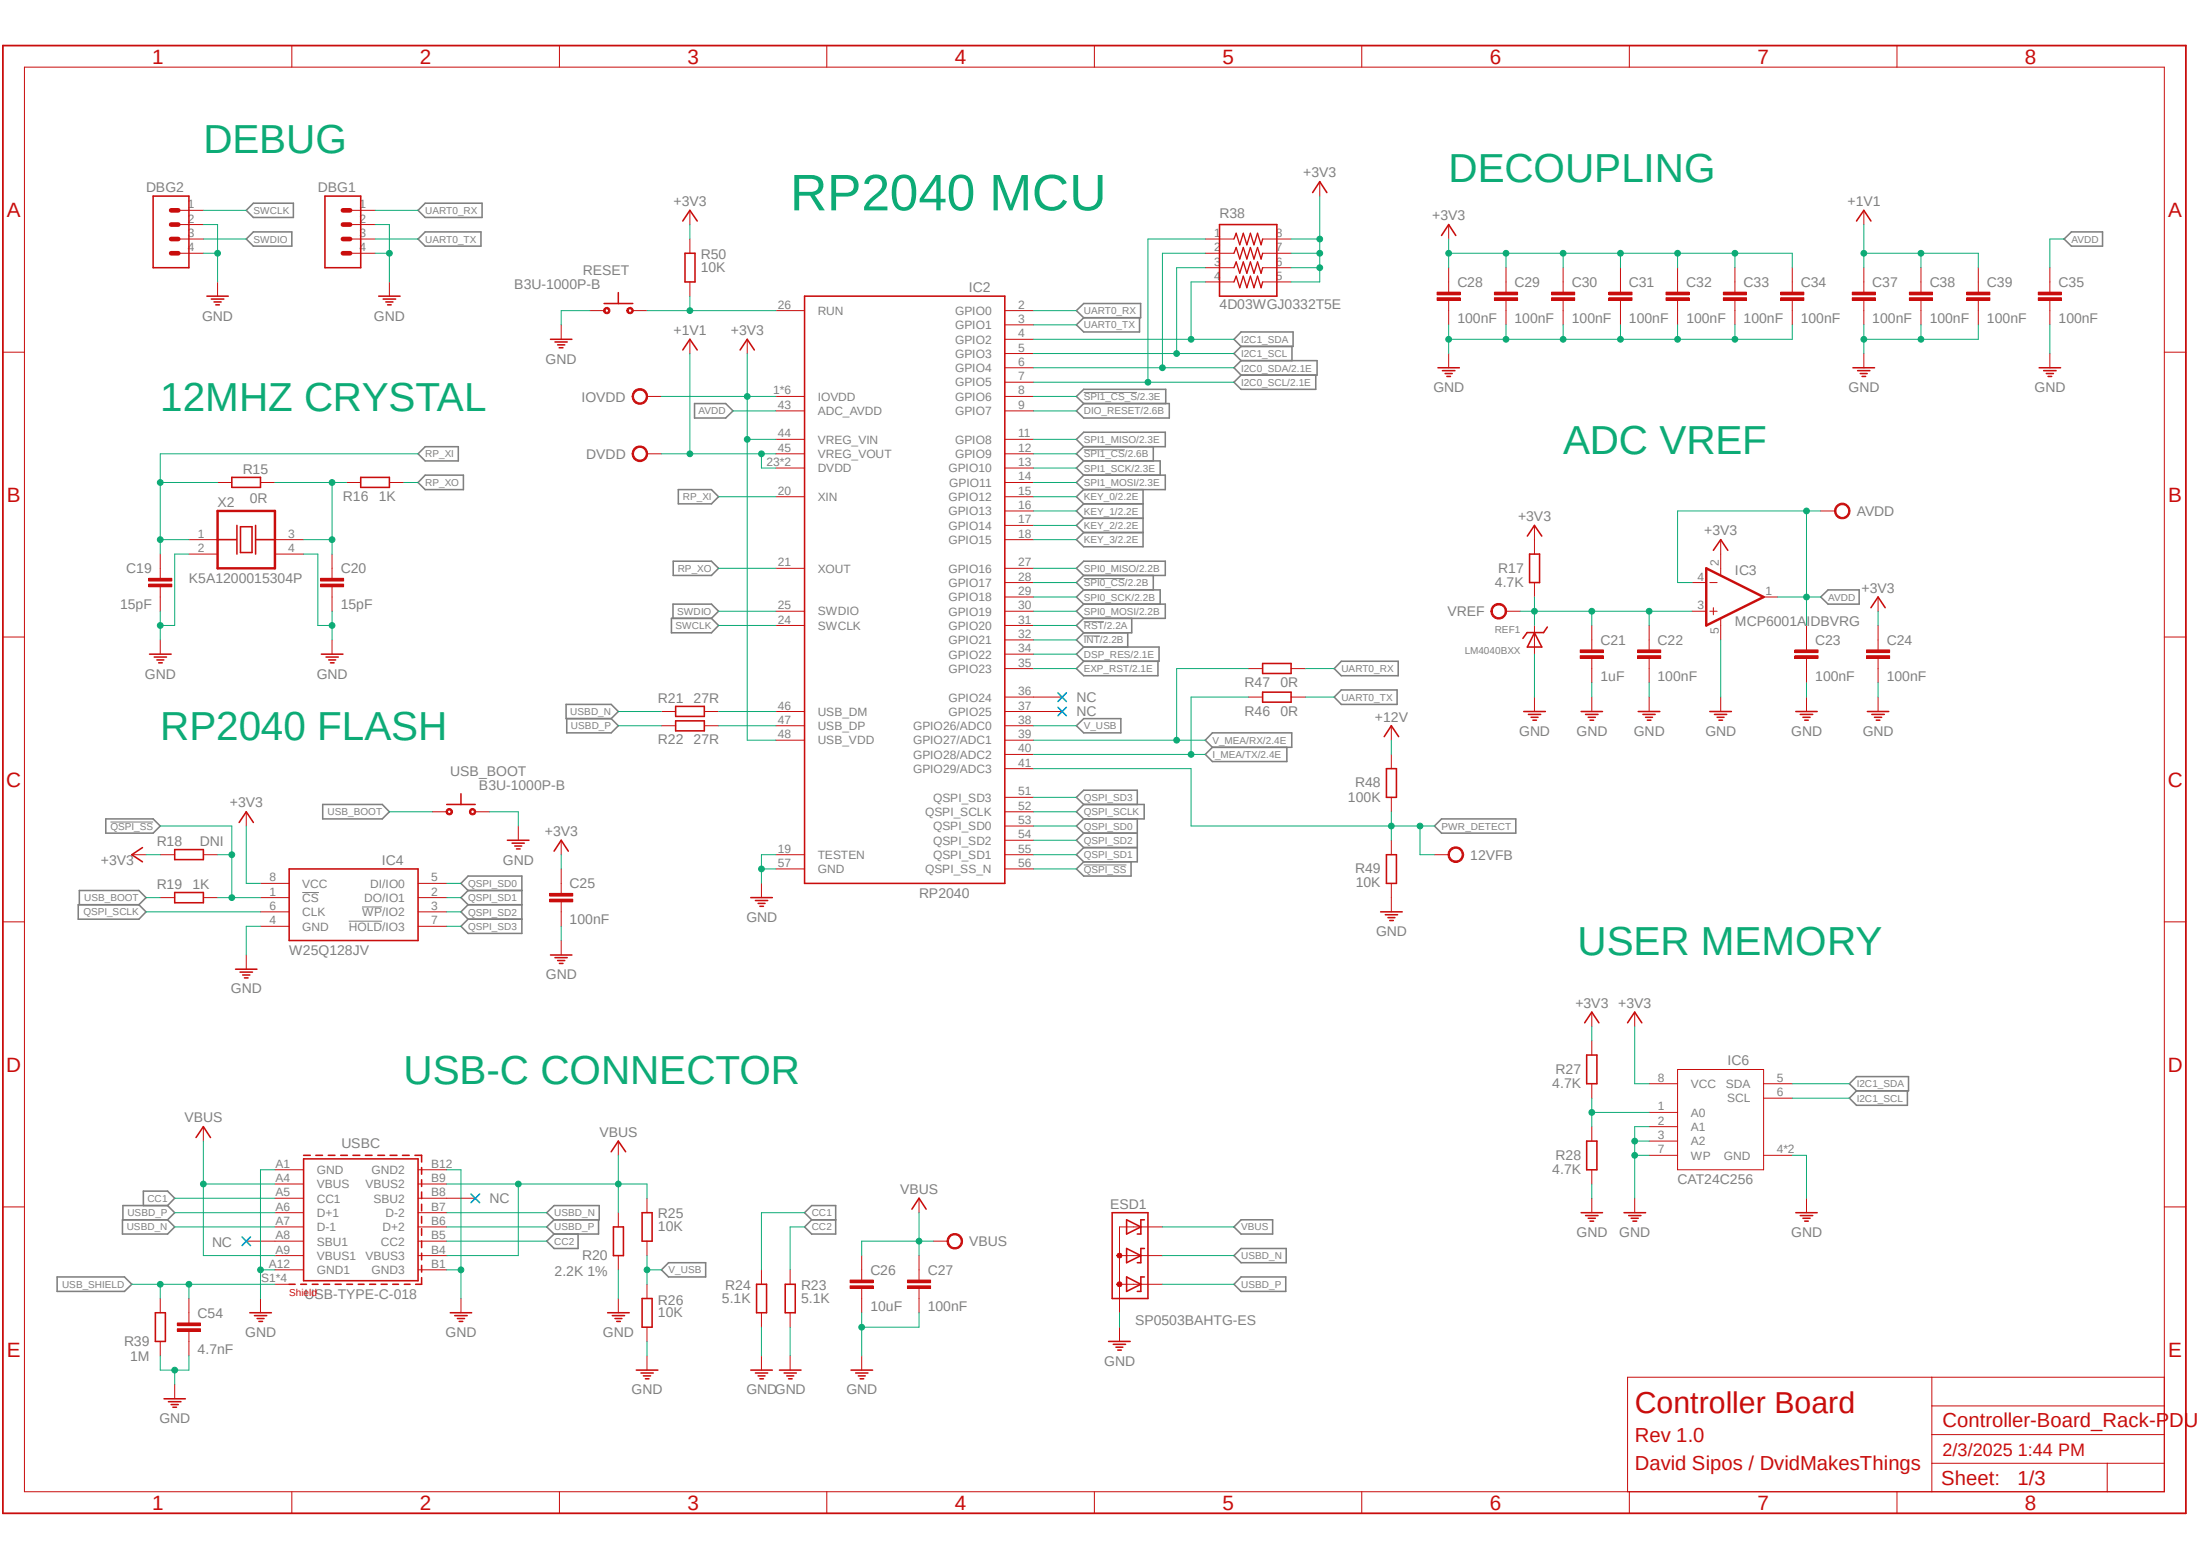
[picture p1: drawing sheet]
<svg xmlns="http://www.w3.org/2000/svg" width="420mm" height="297mm" viewBox="0 0 420 297" stroke-linecap="round" stroke-linejoin="round" font-family="sans-serif">
<defs><g id="words">
<text font-size="9.8" fill="#0dab76" x="150.5" y="40">RP2040 MCU</text>
<g font-size="7.7" fill="#0dab76">
<text x="38.7" y="29.1">DEBUG</text>
<text x="275.9" y="34.6">DECOUPLING</text>
<text x="30.5" y="78.2">12MHZ CRYSTAL</text>
<text x="297.7" y="86.4">ADC VREF</text>
<text x="30.5" y="140.9">RP2040 FLASH</text>
<text x="300.5" y="181.8">USER MEMORY</text>
<text x="76.9" y="206.3">USB-C CONNECTOR</text>
</g>
<text font-size="5.8" fill="#c90d0c" x="311.4" y="269">Controller Board</text>
<g font-size="3.9" fill="#c90d0c">
<text x="29" y="12.1">1</text>
<text x="80" y="12.1">2</text>
<text x="130.9" y="12.1">3</text>
<text x="181.9" y="12.1">4</text>
<text x="232.8" y="12.1">5</text>
<text x="283.8" y="12.1">6</text>
<text x="334.7" y="12.1">7</text>
<text x="385.7" y="12.1">8</text>
<text x="1.3" y="41.3">A</text>
<text x="413" y="41.3">A</text>
<text x="1.3" y="95.5">B</text>
<text x="413" y="95.5">B</text>
<text x="1.2" y="149.8">C</text>
<text x="412.9" y="149.8">C</text>
<text x="1.2" y="204">D</text>
<text x="412.9" y="204">D</text>
<text x="1.3" y="258.3">E</text>
<text x="413" y="258.3">E</text>
<text x="311.4" y="274.5">Rev 1.0</text>
<text x="370" y="271.8">Controller-Board_Rack-PDU</text>
<text x="311.4" y="280">David Sipos / DvidMakesThings</text>
<text x="29" y="287.5">1</text>
<text x="80" y="287.5">2</text>
<text x="130.9" y="287.5">3</text>
<text x="181.9" y="287.5">4</text>
<text x="232.8" y="287.5">5</text>
<text x="283.8" y="287.5">6</text>
<text x="334.7" y="287.5">7</text>
<text x="369.7" y="282.8">Sheet:</text>
<text x="384.3" y="282.7">1/3</text>
<text x="385.7" y="287.5">8</text>
</g>
<text font-size="3.4" fill="#c90d0c" x="370" y="277.2">2/3/2025 1:44 PM</text>
<g font-size="2.7" fill="#808080">
<text x="248.2" y="33.8">+3V3</text>
<text x="27.8" y="36.5">DBG2</text>
<text x="60.5" y="36.5">DBG1</text>
<text x="128.3" y="39.2">+3V3</text>
<text x="232.3" y="41.4">R38</text>
<text x="272.8" y="42">+3V3</text>
<text x="351.9" y="39.2">+1V1</text>
<text x="111" y="52.3">RESET</text>
<text x="133.5" y="51.8">10K</text>
<text x="133.5" y="49.4">R50</text>
<text x="98" y="55">B3U-1000P-B</text>
<text x="184.5" y="55.6">IC2</text>
<text x="232.3" y="58.8">4D03WGJ0332T5E</text>
<text x="277.6" y="54.7">C28</text>
<text x="288.5" y="54.7">C29</text>
<text x="299.4" y="54.7">C30</text>
<text x="310.3" y="54.7">C31</text>
<text x="321.2" y="54.7">C32</text>
<text x="332.1" y="54.7">C33</text>
<text x="343" y="54.7">C34</text>
<text x="356.6" y="54.7">C37</text>
<text x="367.6" y="54.7">C38</text>
<text x="378.5" y="54.7">C39</text>
<text x="392.1" y="54.7">C35</text>
<text x="38.5" y="61">GND</text>
<text x="71.2" y="61">GND</text>
<text x="128.3" y="63.8">+1V1</text>
<text x="139.2" y="63.8">+3V3</text>
<text x="277.6" y="61.5">100nF</text>
<text x="288.5" y="61.5">100nF</text>
<text x="299.4" y="61.5">100nF</text>
<text x="310.3" y="61.5">100nF</text>
<text x="321.2" y="61.5">100nF</text>
<text x="332.1" y="61.5">100nF</text>
<text x="343" y="61.5">100nF</text>
<text x="356.6" y="61.5">100nF</text>
<text x="367.6" y="61.5">100nF</text>
<text x="378.5" y="61.5">100nF</text>
<text x="392.1" y="61.5">100nF</text>
<text x="103.9" y="69.2">GND</text>
<text x="110.7" y="76.5">IOVDD</text>
<text x="273" y="74.7">GND</text>
<text x="352.1" y="74.7">GND</text>
<text x="387.5" y="74.7">GND</text>
<text x="111.7" y="87.4">DVDD</text>
<text x="46.2" y="90.3">R15</text>
<text x="47.6" y="95.7">0R</text>
<text x="65.3" y="95.4">R16</text>
<text x="72.1" y="95.4">1K</text>
<text x="41.4" y="96.6">X2</text>
<text x="289.1" y="99.2">+3V3</text>
<text x="324.6" y="101.9">+3V3</text>
<text x="353.7" y="98.2">AVDD</text>
<text x="24" y="109.1">C19</text>
<text x="36" y="110.9">K5A1200015304P</text>
<text x="64.9" y="109.1">C20</text>
<text x="284.7" y="111.7">4.7K</text>
<text x="285.4" y="109">R17</text>
<text x="330.5" y="109.6">IC3</text>
<text x="354.6" y="112.8">+3V3</text>
<text x="22.9" y="116">15pF</text>
<text x="64.9" y="116">15pF</text>
<text x="275.7" y="117.3">VREF</text>
<text x="330.5" y="119.1">MCP6001AIDBVRG</text>
<text x="304.8" y="122.8">C21</text>
<text x="315.7" y="122.8">C22</text>
<text x="345.7" y="122.8">C23</text>
<text x="359.4" y="122.8">C24</text>
<text x="27.6" y="129.2">GND</text>
<text x="60.3" y="129.2">GND</text>
<text x="237.1" y="130.8">R47</text>
<text x="243.9" y="130.8">0R</text>
<text x="304.8" y="129.6">1uF</text>
<text x="315.7" y="129.6">100nF</text>
<text x="345.7" y="129.6">100nF</text>
<text x="359.4" y="129.6">100nF</text>
<text x="125.3" y="133.9">R21</text>
<text x="132.1" y="133.9">27R</text>
<text x="205" y="133.7">NC</text>
<text x="205" y="136.4">NC</text>
<text x="237.1" y="136.2">R46</text>
<text x="243.9" y="136.2">0R</text>
<text x="261.9" y="137.4">+12V</text>
<text x="125.3" y="141.7">R22</text>
<text x="132.1" y="141.7">27R</text>
<text x="289.4" y="140.1">GND</text>
<text x="300.3" y="140.1">GND</text>
<text x="311.2" y="140.1">GND</text>
<text x="324.8" y="140.1">GND</text>
<text x="341.2" y="140.1">GND</text>
<text x="354.8" y="140.1">GND</text>
<text x="85.8" y="147.7">USB_BOOT</text>
<text x="258.1" y="149.9">R48</text>
<text x="43.8" y="153.7">+3V3</text>
<text x="91.2" y="150.5">B3U-1000P-B</text>
<text x="256.8" y="152.6">100K</text>
<text x="29.8" y="161.1">R18</text>
<text x="38.1" y="161.1">DNI</text>
<text x="103.8" y="159.2">+3V3</text>
<text x="19.2" y="164.6">+3V3</text>
<text x="72.7" y="164.6">IC4</text>
<text x="95.8" y="164.6">GND</text>
<text x="258.1" y="166.2">R49</text>
<text x="280" y="163.7">12VFB</text>
<text x="29.8" y="169.3">R19</text>
<text x="36.7" y="169.3">1K</text>
<text x="108.5" y="169.1">C25</text>
<text x="175" y="170.9">RP2040</text>
<text x="258.2" y="169">10K</text>
<text x="108.5" y="175.9">100nF</text>
<text x="142.2" y="175.5">GND</text>
<text x="262.1" y="178.3">GND</text>
<text x="55.1" y="181.8">W25Q128JV</text>
<text x="44" y="189.1">GND</text>
<text x="104" y="186.4">GND</text>
<text x="300.1" y="191.9">+3V3 +3V3</text>
<text x="329" y="202.8">IC6</text>
<text x="295.7" y="207.1">4.7K</text>
<text x="296.3" y="204.4">R27</text>
<text x="35.1" y="213.7">VBUS</text>
<text x="65" y="218.6">USBC</text>
<text x="114.2" y="216.4">VBUS</text>
<text x="296.3" y="220.8">R28</text>
<text x="171.5" y="227.3">VBUS</text>
<text x="295.7" y="223.5">4.7K</text>
<text x="319.5" y="225.4">CAT24C256</text>
<text x="93.3" y="229.1">NC</text>
<text x="125.3" y="232">R25</text>
<text x="211.5" y="230.2">ESD1</text>
<text x="40.4" y="237.3">NC</text>
<text x="110.9" y="239.9">R20</text>
<text x="125.3" y="234.4">10K</text>
<text x="184.6" y="237.3">VBUS</text>
<text x="300.3" y="235.5">GND</text>
<text x="308.4" y="235.5">GND</text>
<text x="341.2" y="235.5">GND</text>
<text x="105.6" y="242.9">2.2K 1%</text>
<text x="138.1" y="245.6">R24</text>
<text x="152.6" y="245.6">R23</text>
<text x="165.8" y="242.7">C26</text>
<text x="176.7" y="242.7">C27</text>
<text x="37.6" y="250.9">C54</text>
<text x="58" y="247.2">USB-TYPE-C-018</text>
<text x="125.3" y="250.8">10K</text>
<text x="125.3" y="248.4">R26</text>
<text x="137.5" y="248">5.1K</text>
<text x="152.6" y="248">5.1K</text>
<text x="165.8" y="249.6">10uF</text>
<text x="176.7" y="249.6">100nF</text>
<text x="23.6" y="256.2">R39</text>
<text x="37.6" y="257.7">4.7nF</text>
<text x="46.7" y="254.6">GND</text>
<text x="84.9" y="254.6">GND</text>
<text x="114.9" y="254.6">GND</text>
<text x="216.2" y="252.3">SP0503BAHTG-ES</text>
<text x="24.8" y="259.2">1M</text>
<text x="210.3" y="260.1">GND</text>
<text x="120.3" y="265.5">GND</text>
<text x="142.2" y="265.5">GNDGND</text>
<text x="161.2" y="265.5">GND</text>
<text x="30.4" y="270.9">GND</text>
</g>
<g font-size="2.3" fill="#808080">
<text x="35.8" y="39.7">1</text>
<text x="68.5" y="39.7">1</text>
<text x="35.8" y="42.4">2</text>
<text x="35.8" y="45.1">3</text>
<text x="35.8" y="47.8">4</text>
<text x="68.5" y="42.4">2</text>
<text x="68.5" y="45.1">3</text>
<text x="68.5" y="47.8">4</text>
<text x="231.3" y="45.1">1</text>
<text x="231.3" y="47.8">2</text>
<text x="243" y="45.1">8</text>
<text x="243" y="47.8">7</text>
<text x="231.3" y="50.6">3</text>
<text x="231.3" y="53.3">4</text>
<text x="243" y="50.6">6</text>
<text x="243" y="53.3">5</text>
<text x="148.2" y="58.8">26</text>
<text x="155.7" y="59.9">RUN</text>
<text x="181.9" y="60">GPIO0</text>
<text x="193.9" y="58.8">2</text>
<text x="181.9" y="62.7">GPIO1</text>
<text x="181.9" y="65.4">GPIO2</text>
<text x="193.9" y="61.5">3</text>
<text x="193.9" y="64.2">4</text>
<text x="181.9" y="68.2">GPIO3</text>
<text x="181.9" y="70.9">GPIO4</text>
<text x="193.9" y="66.9">5</text>
<text x="193.9" y="69.6">6</text>
<text x="147.3" y="75.1">1*6</text>
<text x="148.2" y="77.9">43</text>
<text x="155.7" y="76.3">IOVDD</text>
<text x="181.9" y="73.6">GPIO5</text>
<text x="181.9" y="76.3">GPIO6</text>
<text x="193.9" y="72.4">7</text>
<text x="193.9" y="75.1">8</text>
<text x="193.9" y="77.9">9</text>
<text x="148.2" y="83.3">44</text>
<text x="155.7" y="79">ADC_AVDD</text>
<text x="181.9" y="79">GPIO7</text>
<text x="193.9" y="83.3">11</text>
<text x="146" y="88.7">23*2</text>
<text x="148.2" y="86">45</text>
<text x="155.7" y="89.9">DVDD</text>
<text x="155.7" y="84.5">VREG_VIN</text>
<text x="155.7" y="87.2">VREG_VOUT</text>
<text x="180.6" y="90">GPIO10</text>
<text x="181.9" y="84.5">GPIO8</text>
<text x="181.9" y="87.2">GPIO9</text>
<text x="193.9" y="86">12</text>
<text x="193.9" y="88.7">13</text>
<text x="148.2" y="94.2">20</text>
<text x="155.7" y="95.4">XIN</text>
<text x="180.6" y="95.4">GPIO12</text>
<text x="180.8" y="92.7">GPIO11</text>
<text x="193.9" y="91.5">14</text>
<text x="193.9" y="94.2">15</text>
<text x="180.6" y="98.1">GPIO13</text>
<text x="180.6" y="100.8">GPIO14</text>
<text x="193.9" y="96.9">16</text>
<text x="193.9" y="99.7">17</text>
<text x="37.7" y="105.1">2</text>
<text x="37.7" y="102.4">1</text>
<text x="54.9" y="102.4">3</text>
<text x="54.9" y="105.1">4</text>
<text x="148.2" y="107.8">21</text>
<text x="180.6" y="103.6">GPIO15</text>
<text x="193.9" y="102.4">18</text>
<text x="193.9" y="107.8">27</text>
<text x="327.4" y="107.8" transform="rotate(-90 327.4 107.8)">2</text>
<text x="155.7" y="109">XOUT</text>
<text x="180.6" y="109">GPIO16</text>
<text x="180.6" y="111.8">GPIO17</text>
<text x="193.9" y="110.5">28</text>
<text x="193.9" y="113.3">29</text>
<text x="323.3" y="110.5">4</text>
<text x="336.3" y="113.3">1</text>
<text x="148.2" y="118.7">24</text>
<text x="148.2" y="116">25</text>
<text x="155.7" y="119.9">SWCLK</text>
<text x="155.7" y="117.2">SWDIO</text>
<text x="180.6" y="114.5">GPIO18</text>
<text x="180.6" y="117.2">GPIO19</text>
<text x="180.6" y="119.9">GPIO20</text>
<text x="193.9" y="116">30</text>
<text x="193.9" y="118.7">31</text>
<text x="323.3" y="116">3</text>
<text x="180.6" y="122.7">GPIO21</text>
<text x="180.6" y="125.4">GPIO22</text>
<text x="193.9" y="121.5">32</text>
<text x="193.9" y="124.2">34</text>
<text x="327.4" y="120.8" transform="rotate(-90 327.4 120.8)">5</text>
<text x="180.6" y="128.1">GPIO23</text>
<text x="193.9" y="126.9">35</text>
<text x="148.2" y="135.1">46</text>
<text x="148.2" y="137.8">47</text>
<text x="155.7" y="136.3">USB_DM</text>
<text x="180.6" y="133.6">GPIO24</text>
<text x="180.6" y="136.3">GPIO25</text>
<text x="193.9" y="132.3">36</text>
<text x="193.9" y="135.1">37</text>
<text x="193.9" y="137.8">38</text>
<text x="148.2" y="140.5">48</text>
<text x="155.7" y="139">USB_DP</text>
<text x="155.7" y="141.7">USB_VDD</text>
<text x="173.9" y="139">GPIO26/ADC0</text>
<text x="173.9" y="141.7">GPIO27/ADC1</text>
<text x="193.9" y="140.5">39</text>
<text x="193.9" y="143.3">40</text>
<text x="173.9" y="144.5">GPIO28/ADC2</text>
<text x="173.9" y="147.2">GPIO29/ADC3</text>
<text x="193.9" y="146">41</text>
<text x="176.2" y="155.4">QSPI_SCLK</text>
<text x="177.7" y="152.7">QSPI_SD3</text>
<text x="193.9" y="151.4">51</text>
<text x="193.9" y="154.2">52</text>
<text x="177.7" y="158.1">QSPI_SD0</text>
<text x="177.7" y="160.8">QSPI_SD2</text>
<text x="193.9" y="156.9">53</text>
<text x="193.9" y="159.6">54</text>
<text x="51.3" y="167.8">8</text>
<text x="82.1" y="167.8">5</text>
<text x="148.2" y="162.3">19</text>
<text x="148.2" y="165.1">57</text>
<text x="155.7" y="163.5">TESTEN</text>
<text x="155.7" y="166.3">GND</text>
<text x="176.2" y="166.3">QSPI_SS_N</text>
<text x="177.7" y="163.6">QSPI_SD1</text>
<text x="193.9" y="162.3">55</text>
<text x="193.9" y="165.1">56</text>
<text x="51.3" y="170.5">1</text>
<text x="51.3" y="173.2">6</text>
<text x="57.6" y="171.7">CS</text>
<text x="57.6" y="169">VCC</text>
<text x="69.4" y="171.7">DO/IO1</text>
<text x="70.5" y="169">DI/IO0</text>
<text x="82.1" y="170.5">2</text>
<text x="82.1" y="173.2">3</text>
<text x="51.3" y="176">4</text>
<text x="57.6" y="174.5">CLK</text>
<text x="57.6" y="177.2">GND</text>
<text x="66.5" y="177.2">HOLD/IO3</text>
<text x="69" y="174.5">WP/IO2</text>
<text x="82.1" y="176">7</text>
<text x="315.8" y="206">8</text>
<text x="322.1" y="207.1">VCC</text>
<text x="328.7" y="207.2">SDA</text>
<text x="329" y="209.9">SCL</text>
<text x="338.4" y="208.7">6</text>
<text x="338.4" y="206">5</text>
<text x="315.8" y="214.1">2</text>
<text x="315.8" y="211.4">1</text>
<text x="322.1" y="215.3">A1</text>
<text x="322.1" y="212.6">A0</text>
<text x="315.8" y="219.6">7</text>
<text x="315.8" y="216.9">3</text>
<text x="322.1" y="220.8">WP</text>
<text x="322.1" y="218.1">A2</text>
<text x="328.3" y="220.8">GND</text>
<text x="338.4" y="219.6">4*2</text>
<text x="52.5" y="222.3">A1</text>
<text x="52.5" y="225">A4</text>
<text x="52.5" y="227.8">A5</text>
<text x="60.3" y="223.5">GND</text>
<text x="60.3" y="226.2">VBUS</text>
<text x="69.6" y="226.3">VBUS2</text>
<text x="70.8" y="223.5">GND2</text>
<text x="82.1" y="222.3">B12</text>
<text x="82.1" y="225">B9</text>
<text x="82.1" y="227.8">B8</text>
<text x="52.5" y="230.5">A6</text>
<text x="52.5" y="233.2">A7</text>
<text x="60.3" y="229">CC1</text>
<text x="60.3" y="231.7">D+1</text>
<text x="71.2" y="229">SBU2</text>
<text x="73.4" y="231.7">D-2</text>
<text x="82.1" y="230.5">B7</text>
<text x="82.1" y="233.2">B6</text>
<text x="52.5" y="236">A8</text>
<text x="52.5" y="238.7">A9</text>
<text x="60.3" y="234.4">D-1</text>
<text x="60.3" y="237.1">SBU1</text>
<text x="60.3" y="239.9">VBUS1</text>
<text x="69.6" y="239.9">VBUS3</text>
<text x="72.6" y="237.1">CC2</text>
<text x="72.9" y="234.4">D+2</text>
<text x="82.1" y="236">B5</text>
<text x="82.1" y="238.7">B4</text>
<text x="49.7" y="244.1">S1*4</text>
<text x="51.2" y="241.4">A12</text>
<text x="60.3" y="242.6">GND1</text>
<text x="70.8" y="242.6">GND3</text>
<text x="82.1" y="241.4">B1</text>
</g>
<g font-size="1.9" fill="#808080">
<text x="48.3" y="40.7">SWCLK</text>
<text x="81" y="40.7">UART0_RX</text>
<text x="48.3" y="46.2">SWDIO</text>
<text x="81" y="46.2">UART0_TX</text>
<text x="394.6" y="46.2">AVDD</text>
<text x="206.4" y="59.8">UART0_RX</text>
<text x="206.4" y="62.5">UART0_TX</text>
<text x="236.4" y="65.3">I2C1_SDA</text>
<text x="236.4" y="70.7">I2C0_SDA/2.1E</text>
<text x="236.4" y="68">I2C1_SCL</text>
<text x="206.4" y="76.2">SPI1_CS_S/2.3E</text>
<text x="236.4" y="73.4">I2C0_SCL/2.1E</text>
<text x="133" y="78.9">AVDD</text>
<text x="206.4" y="78.9">DIO_RESET/2.6B</text>
<text x="81" y="87.1">RP_XI</text>
<text x="206.4" y="87.1">SPI1_CS/2.6B</text>
<text x="206.4" y="89.8">SPI1_SCK/2.3E</text>
<text x="206.4" y="84.3">SPI1_MISO/2.3E</text>
<text x="81" y="92.5">RP_XO</text>
<text x="130" y="95.3">RP_XI</text>
<text x="206.4" y="92.5">SPI1_MOSI/2.3E</text>
<text x="206.4" y="95.3">KEY_0/2.2E</text>
<text x="206.4" y="98">KEY_1/2.2E</text>
<text x="206.4" y="100.7">KEY_2/2.2E</text>
<text x="206.4" y="103.4">KEY_3/2.2E</text>
<text x="129.1" y="108.9">RP_XO</text>
<text x="206.4" y="108.9">SPI0_MISO/2.2B</text>
<text x="206.4" y="111.6">SPI0_CS/2.2B</text>
<text x="128.7" y="119.8">SWCLK</text>
<text x="129" y="117.1">SWDIO</text>
<text x="206.4" y="114.3">SPI0_SCK/2.2B</text>
<text x="206.4" y="117.1">SPI0_MOSI/2.2B</text>
<text x="206.4" y="119.8">RST/2.2A</text>
<text x="348.2" y="114.3">AVDD</text>
<text x="206.4" y="122.5">INT/2.2B</text>
<text x="206.4" y="125.2">DSP_RES/2.1E</text>
<text x="279" y="124.5">LM4040BXX</text>
<text x="284.7" y="120.5">REF1</text>
<text x="206.4" y="128">EXP_RST/2.1E</text>
<text x="255.5" y="128">UART0_RX</text>
<text x="108.6" y="136.1">USBD_N</text>
<text x="255.5" y="133.4">UART0_TX</text>
<text x="108.8" y="138.9">USBD_P</text>
<text x="206.4" y="138.9">V_USB</text>
<text x="230.9" y="141.6">V_MEA/RX/2.4E</text>
<text x="230.9" y="144.3">I_MEA/TX/2.4E</text>
<text x="62.4" y="155.2">USB_BOOT</text>
<text x="206.4" y="152.5">QSPI_SD3</text>
<text x="206.4" y="155.2">QSPI_SCLK</text>
<text x="21" y="157.9">QSPI_SS</text>
<text x="206.4" y="157.9">QSPI_SD0</text>
<text x="206.4" y="160.7">QSPI_SD2</text>
<text x="274.6" y="157.9">PWR_DETECT</text>
<text x="206.4" y="163.4">QSPI_SD1</text>
<text x="206.4" y="166.1">QSPI_SS</text>
<text x="16" y="171.6">USB_BOOT</text>
<text x="89.2" y="168.9">QSPI_SD0</text>
<text x="89.2" y="171.6">QSPI_SD1</text>
<text x="15.9" y="174.3">QSPI_SCLK</text>
<text x="89.2" y="177">QSPI_SD3</text>
<text x="89.2" y="174.3">QSPI_SD2</text>
<text x="353.7" y="207">I2C1_SDA</text>
<text x="353.7" y="209.8">I2C1_SCL</text>
<text x="24.3" y="231.6">USBD_P</text>
<text x="28.1" y="228.8">CC1</text>
<text x="105.5" y="231.6">USBD_N</text>
<text x="154.6" y="231.6">CC1</text>
<text x="24.1" y="234.3">USBD_N</text>
<text x="105.5" y="237">CC2</text>
<text x="105.5" y="234.3">USBD_P</text>
<text x="154.6" y="234.3">CC2</text>
<text x="236.4" y="239.7">USBD_N</text>
<text x="236.4" y="234.3">VBUS</text>
<text x="11.8" y="245.2">USB_SHIELD</text>
<text x="127.3" y="242.4">V_USB</text>
<text x="236.4" y="245.2">USBD_P</text>
</g>
<text font-size="1.9" fill="#c90d0c" x="55.1" y="246.7">Shield</text>
</g></defs>
<path d="M0 8.3l420 280.3M420 8.4l-420 280.3" fill="none" stroke="#fff" stroke-width=".19"/>
<path d="M206.4 74.7h10.2M206.4 85.6h7.8M206.4 118.4h3.9M206.4 110.2h7.8M206.4 121.1h3.1M21 156.5h8.2M57.6 169.9h3.1M66.4 175.4h6.4M69 172.7h3.8M206.4 164.7h8.1" fill="none" stroke="#808080" stroke-width=".19"/>
<g fill="none" stroke="#808080" stroke-width=".3">
<path d="M48.3 38.7h7.6v2.7h-7.6l-1.4-1.4zM81 38.7h10.8v2.7h-10.8l-1.4-1.4zM48.3 44.2h7.3v2.7h-7.3l-1.4-1.4zM81 44.2h10.6v2.7h-10.6l-1.4-1.4zM205 59.1l1.4-1.3h10.9v2.7h-10.9zM393.1 45.5l1.4-1.3h6v2.7h-6zM132.3 76.8h5.9l1.4 1.4-1.4 1.4h-5.9zM206.4 76.8h16.3v2.8h-16.3l-1.4-1.4zM206.4 60.5l-1.4 1.3 1.4 1.4h10.6v-2.7M206.4 76.8l-1.4-1.3 1.4-1.4h15.6v2.7M236.4 63.2h9.9v2.8h-9.9l-1.4-1.4zM236.4 68.7l-1.4 1.3 1.4 1.4"/>
<path d="M236.4 68.7h14.5v2.7h-14.5M236.4 71.4l-1.4 1.4 1.4 1.3h14.2v-2.7M236.4 66l-1.4 1.3 1.4 1.4M246.1 66v2.7M79.6 86.4l1.4-1.4h6.3v2.8h-6.3zM81 90.5h7.3v2.7h-7.3l-1.4-1.3zM129.2 93.2h6.3l1.4 1.4-1.4 1.3h-6.3zM205 83.7l1.4-1.4h15.6v2.7h-15.6zM206.4 87.8h14.6v2.7M206.4 90.5h15.6v2.7h-15.6M206.4 95.9h11.3M206.4 85l-1.4 1.4 1.4 1.4"/>
<path d="M206.4 87.8l-1.4 1.3 1.4 1.4M206.4 90.5l-1.4 1.4 1.4 1.3M206.4 93.2l-1.4 1.4 1.4 1.3M206.4 95.9l-1.4 1.4 1.4 1.4M206.4 98.7h11.3M206.4 98.7l-1.4 1.3 1.4 1.4M217.7 93.2v10.9h-11.3l-1.4-1.4 1.4-1.3M219.7 85v2.8M127.9 117.7h7.6l1.4 1.4-1.4 1.4h-7.6zM128.2 117.7v-2.7h7.3l1.4 1.4-1.4 1.3M128.2 106.8h7.3l1.4 1.4-1.4 1.4h-7.3zM205 108.2l1.4-1.4h15.6v2.8h-15.6z"/>
<path d="M206.4 112.3l-1.4 1.4 1.4 1.3M206.4 112.3h14.6v2.7M206.4 115h15.6v2.7h-15.6M206.4 115l-1.4 1.4 1.4 1.3M206.4 117.7l-1.4 1.4 1.4 1.4M206.4 109.6l-1.4 1.3 1.4 1.4M206.4 101.4h11.3M215.6 117.7v2.8h-9.2M219.7 109.6v2.7M346.8 113.7l1.4-1.4h5.9v2.7h-5.9zM107.8 134.1h8.6l1.4 1.4-1.4 1.3h-8.6zM107.9 136.8v2.7h8.5l1.4-1.3-1.4-1.4"/>
<path d="M205 138.2l1.4-1.4h7.1v2.7h-7.1zM206.4 120.5l-1.4 1.3 1.4 1.4M206.4 123.2h14.4v2.7h-14.4M206.4 125.9l-1.4 1.4 1.4 1.4h14.2v-2.8M206.4 123.2l-1.4 1.3 1.4 1.4M214.8 120.5v2.7M230.9 139.5h15.1v2.8h-15.1l-1.3-1.4zM254.1 132.7l1.4-1.3h10.6v2.7h-10.6zM255.5 125.9h10.8v2.8h-10.8l-1.4-1.4zM20.2 155.9h9l1.3 1.4-1.3 1.3h-9zM61.5 153.2h11.3l1.4 1.4-1.4 1.3h-11.3zM206.4 153.2l-1.4-1.4 1.4-1.3h10.2v2.7"/>
<path d="M206.4 153.2h11.5v2.7h-11.5M206.4 153.2l-1.4 1.4 1.4 1.3M206.4 155.9l-1.4 1.4 1.4 1.3M206.4 158.6h10.2M206.4 158.6l-1.4 1.4 1.4 1.4M216.6 155.9v8.2h-10.2M230.9 142.3l-1.3 1.3 1.3 1.4h14.2v-2.7M274.6 155.9h14.1v2.7h-14.1l-1.4-1.3zM14.9 172.3h11.6l1.3 1.3-1.3 1.4h-11.6zM15.1 172.3v-2.8h11.4l1.3 1.4-1.3 1.4M89.2 169.5l-1.4-1.3 1.4-1.4h10.2v10.9h-10.2l-1.4-1.3 1.4-1.4M89.2 175h10.2"/>
<path d="M89.2 172.3h10.2M89.2 169.5h10.2M89.2 172.3l-1.4 1.3 1.4 1.4M89.2 169.5l-1.4 1.4 1.4 1.4M206.4 164.1l-1.4 1.3 1.4 1.4h9v-2.7M206.4 161.4h10.2M206.4 161.4l-1.4 1.3 1.4 1.4M353.6 205h9.9v2.7h-9.9l-1.3-1.4zM353.6 207.7l-1.3 1.4 1.3 1.3h9.7v-2.7M23.3 232.2h8.6l1.4 1.4-1.4 1.3h-8.6zM27.3 229.5v-2.7h4.6l1.4 1.3-1.4 1.4M31.9 229.5l1.4 1.4-1.4 1.3"/>
<path d="M31.9 229.5h-8.5v2.7M104.1 230.9l1.4-1.4h8.6v2.7h-8.6zM105.5 234.9l-1.4 1.4 1.4 1.4h4.6v-2.8M105.5 232.2l-1.4 1.4 1.4 1.3M114 232.2v2.7h-8.5M153.2 230.9l1.4-1.4h4.6v5.4h-4.6l-1.4-1.3 1.4-1.4zM154.6 232.2h4.6M236.4 232.2h6v2.7h-6l-1.4-1.3zM236.4 237.7h8.6v2.7h-8.6l-1.4-1.3zM10.9 243.1h12.8l1.4 1.4-1.4 1.4h-12.8zM127.3 240.4h7.1v2.7h-7.1l-1.3-1.3zM236.4 243.1h8.5v2.8h-8.5l-1.4-1.4z"/>
</g>
<g fill="none" stroke="#c90d0c" stroke-width=".19">
<path d="M4.7 12.8h407.5v271.2h-407.5zM55.6 8.7v4.1M106.6 8.7v4.1M157.5 8.7v4.1M208.4 8.7v4.1M259.4 8.7v4.1M310.3 8.7v4.1M361.3 8.7v4.1M147.8 59.1h5.4M191.4 59.1h5.4M.6 67.1h4.1M147.8 75.5h5.4"/>
<path d="M147.8 78.2h5.4M191.4 75.5h5.4M191.4 61.8h5.4M191.4 64.6h5.4M191.4 67.3h5.4M191.4 70h5.4M191.4 72.8h5.4M191.4 78.2h5.4M412.2 67.1h4.1M147.8 83.7h5.4M147.8 86.4h5.4M147.8 89.1h5.4"/>
<path d="M147.8 94.6h5.4M191.4 83.7h5.4M191.4 86.4h5.4M191.4 89.1h5.4M191.4 91.9h5.4M191.4 94.6h5.4M191.4 97.3h5.4M30.5 108.2v1.9M30.5 111.8v1.9M36 102.7h5.4M36 105.5h5.4M52.4 102.7h5.4"/>
<path d="M52.4 105.5h5.4M147.8 108.2h5.4M147.8 119.1h5.4M147.8 116.4h5.4M191.4 100h5.4M191.4 102.7h5.4M191.4 108.2h5.4M191.4 119.1h5.4M191.4 116.4h5.4M191.4 110.9h5.4M191.4 113.7h5.4M.6 121.3h4.1"/>
<path d="M147.8 135.5h5.4M147.8 138.2h5.4M191.4 121.8h5.4M191.4 124.5h5.4M191.4 127.3h5.4M191.4 132.7h5.4M191.4 135.5h5.4M191.4 138.2h5.4M412.2 121.3h4.1M147.8 140.9h5.4M191.4 140.9h5.4M191.4 143.6h5.4"/>
<path d="M191.4 146.3h5.4M191.4 151.8h5.4M191.4 154.6h5.4M191.4 157.3h5.4M191.4 160h5.4M.6 175.5h4.1M147.8 162.7h5.4M147.8 165.4h5.4M191.4 162.7h5.4M191.4 165.4h5.4M412.2 175.5h4.1M.6 229.8h4.1"/>
<path d="M412.2 229.8h4.1M368 278.6h44.2M368 262.2v21.8M368 273.1h44.2M368 267.7h44.2M401.4 278.6v5.4M412.2 262.2h-102.2v21.8M55.6 284v4.1M106.6 284v4.1M157.5 284v4.1M208.4 284v4.1M259.4 284v4.1"/>
<path d="M310.3 284v4.1M361.3 284v4.1"/>
</g>
<path d="M.6 8.7h415.7v279.4h-415.7z" fill="none" stroke="#c90d0c" stroke-width=".34"/>
<path d="M153.2 56.4h38.2v111.8h-38.2zM41.4 102.7h3.6M45.1 100v5.5M45.8 100.3h2.2v4.9h-2.2zM48.7 100v5.5M48.8 102.7h3.6" fill="none" stroke="#c90d0c" stroke-width=".3"/>
<path d="M41.4 97.3h11v10.9h-11z" fill="none" stroke="#c90d0c" stroke-width=".47"/>
<path d="M28.3 111.2h4.4v.5h-4.4z" fill-rule="evenodd" fill="#c90d0c"/>
<path d="M28.3 111.2h4.4v.5h-4.4z" fill="none" stroke="#c90d0c" stroke-width=".19"/>
<path d="M28.3 110.1h4.4v.5h-4.4z" fill-rule="evenodd" fill="#c90d0c"/>
<path d="M28.3 110.1h4.4v.5h-4.4zM30.5 105.5v2.7M30.5 113.7v2.7M63.2 108.2v1.9M63.2 111.8v1.9" fill="none" stroke="#c90d0c" stroke-width=".19"/>
<path d="M61 111.2h4.4v.5h-4.4z" fill-rule="evenodd" fill="#c90d0c"/>
<path d="M61 111.2h4.4v.5h-4.4z" fill="none" stroke="#c90d0c" stroke-width=".19"/>
<path d="M61 110.1h4.4v.5h-4.4z" fill-rule="evenodd" fill="#c90d0c"/>
<path d="M41.4 91.9h2.8M49.6 91.9h2.8M66 91.9h2.7M74.2 91.9h2.7M123.2 86.4h2.8M61 110.1h4.4v.5h-4.4zM63.2 105.5v2.7M63.2 113.7v2.7M30.5 121.8v2.7M63.2 121.8v2.7M145 168.2v2.7" fill="none" stroke="#c90d0c" stroke-width=".19"/>
<g fill="none" stroke="#c90d0c" stroke-width=".3">
<path d="M44.2 90.9h5.4v1.9h-5.4zM68.7 90.9h5.5v1.9h-5.5zM28.5 124.5h4.1M29.4 125.1h2.3M29.9 125.6h1.3M30.2 126.2h.7M61.2 124.5h4.1M62.1 125.1h2.3M62.6 125.6h1.3M62.9 126.2h.7M143 170.9h4.1M143.9 171.4h2.3"/>
<path d="M144.4 172h1.3M144.7 172.6h.7"/>
</g>
<path d="M120.7 85.4a1.49 1.49 0 0 1 2.4 .1 1.49 1.49 0 0 1-.8 2.3 1.49 1.49 0 0 1-1.9-1.4h.2a1.22 1.22 0 0 1 1.7-1.2 1.22 1.22 0 0 1 .4 2 1.22 1.22 0 0 1-2-.4l-.1-.4h-.2z" fill-rule="evenodd" fill="#c90d0c"/>
<path d="M123.2 75.5h2.8M120.7 85.4a1.49 1.49 0 0 1 2.4 .1 1.49 1.49 0 0 1-.8 2.3 1.49 1.49 0 0 1-1.9-1.4h.2a1.22 1.22 0 0 1 1.7-1.2 1.22 1.22 0 0 1 .4 2 1.22 1.22 0 0 1-2-.4l-.1-.4h-.2zM292.3 102.7v2.8M292.3 110.9v2.8M292.3 119.1v5.4M292.3 132.7v2.8" fill="none" stroke="#c90d0c" stroke-width=".19"/>
<path d="M291.3 105.5h1.9v5.4h-1.9zM294.7 119.4l-.7 1h-3.1l-.8 1.1M290.2 135.5h4.1M291.1 136h2.4M291.6 136.6h1.3M292 137.1h.7M292.3 120.5l1.4 2.7h-2.8zM292.3 120.4v.1" fill="none" stroke="#c90d0c" stroke-width=".3"/>
<path d="M120.7 74.5a1.49 1.49 0 0 1 2.4 .1 1.49 1.49 0 0 1-.8 2.3 1.49 1.49 0 0 1-1.9-1.4h.2a1.22 1.22 0 0 1 1.7-1.2 1.22 1.22 0 0 1 .4 2 1.22 1.22 0 0 1-2-.4l-.1-.4h-.2z" fill-rule="evenodd" fill="#c90d0c"/>
<path d="M120.7 74.5a1.49 1.49 0 0 1 2.4 .1 1.49 1.49 0 0 1-.8 2.3 1.49 1.49 0 0 1-1.9-1.4h.2a1.22 1.22 0 0 1 1.7-1.2 1.22 1.22 0 0 1 .4 2 1.22 1.22 0 0 1-2-.4l-.1-.4h-.2zM286.9 116.4h2.7" fill="none" stroke="#c90d0c" stroke-width=".19"/>
<path d="M284.3 115.4a1.51 1.51 0 0 1 2.4 .1 1.51 1.51 0 0 1-.8 2.3 1.51 1.51 0 0 1-1.9-1.4h.2a1.24 1.24 0 0 1 1.7-1.2 1.24 1.24 0 0 1 .4 2 1.24 1.24 0 0 1-2-.4l-.1-.4h-.2z" fill-rule="evenodd" fill="#c90d0c"/>
<path d="M284.3 115.4a1.51 1.51 0 0 1 2.4 .1 1.51 1.51 0 0 1-.8 2.3 1.51 1.51 0 0 1-1.9-1.4h.2a1.24 1.24 0 0 1 1.7-1.2 1.24 1.24 0 0 1 .4 2 1.24 1.24 0 0 1-2-.4l-.1-.4h-.2zM322.3 116.4h2.7M322.3 110.9h2.7M325.7 116.4h1.4M325.7 110.9h1.4M326.3 115.7v1.4M327.7 105.5v4M327.7 117.8v4M335.9 113.7h2.7M303.2 121.8v1.9M303.2 125.4v1.9M327.7 132.7v2.8" fill="none" stroke="#c90d0c" stroke-width=".19"/>
<path d="M325 108.2l10.9 5.5-10.9 5.4z" fill="none" stroke="#c90d0c" stroke-width=".47"/>
<path d="M325.7 135.5h4.1M326.6 136h2.3M327.1 136.6h1.3M327.4 137.1h.7" fill="none" stroke="#c90d0c" stroke-width=".3"/>
<path d="M301 124.8h4.4v.5h-4.4z" fill-rule="evenodd" fill="#c90d0c"/>
<path d="M301 124.8h4.4v.5h-4.4z" fill="none" stroke="#c90d0c" stroke-width=".19"/>
<path d="M301 123.7h4.4v.5h-4.4z" fill-rule="evenodd" fill="#c90d0c"/>
<path d="M303.2 119.1v2.7M301 123.7h4.4v.5h-4.4zM303.2 127.3v2.7M314.1 121.8v1.9M314.1 125.4v1.9" fill="none" stroke="#c90d0c" stroke-width=".19"/>
<path d="M311.9 124.8h4.4v.5h-4.4z" fill-rule="evenodd" fill="#c90d0c"/>
<path d="M311.9 124.8h4.4v.5h-4.4z" fill="none" stroke="#c90d0c" stroke-width=".19"/>
<path d="M311.9 123.7h4.4v.5h-4.4z" fill-rule="evenodd" fill="#c90d0c"/>
<path d="M314.1 119.1v2.7M303.2 132.7v2.8M311.9 123.7h4.4v.5h-4.4zM314.1 127.3v2.7M314.1 132.7v2.8M344.1 121.8v1.9M344.1 125.4v1.9" fill="none" stroke="#c90d0c" stroke-width=".19"/>
<path d="M301.2 135.5h4M302 136h2.4M302.5 136.6h1.4M302.9 137.1h.6M312 135.5h4.1M312.9 136h2.4M313.4 136.6h1.3M313.8 137.1h.7" fill="none" stroke="#c90d0c" stroke-width=".3"/>
<path d="M341.9 124.8h4.4v.5h-4.4z" fill-rule="evenodd" fill="#c90d0c"/>
<path d="M341.9 124.8h4.4v.5h-4.4z" fill="none" stroke="#c90d0c" stroke-width=".19"/>
<path d="M341.9 123.7h4.4v.5h-4.4z" fill-rule="evenodd" fill="#c90d0c"/>
<path d="M344.1 119.1v2.7M341.9 123.7h4.4v.5h-4.4zM344.1 127.3v2.7M344.1 132.7v2.8M357.7 121.8v1.9M357.7 125.4v1.9" fill="none" stroke="#c90d0c" stroke-width=".19"/>
<path d="M342.1 135.5h4M342.9 136h2.4M343.4 136.6h1.4M343.7 137.1h.7" fill="none" stroke="#c90d0c" stroke-width=".3"/>
<path d="M355.5 124.8h4.4v.5h-4.4z" fill-rule="evenodd" fill="#c90d0c"/>
<path d="M355.5 124.8h4.4v.5h-4.4z" fill="none" stroke="#c90d0c" stroke-width=".19"/>
<path d="M355.5 123.7h4.4v.5h-4.4z" fill-rule="evenodd" fill="#c90d0c"/>
<path d="M346.8 97.3h2.7M357.7 119.1v2.7M355.5 123.7h4.4v.5h-4.4zM357.7 127.3v2.7M357.7 132.7v2.8" fill="none" stroke="#c90d0c" stroke-width=".19"/>
<path d="M355.7 135.5h4M356.5 136h2.4M357 136.6h1.4M357.4 137.1h.7" fill="none" stroke="#c90d0c" stroke-width=".3"/>
<path d="M349.8 96.4a1.48 1.48 0 0 1 2.3 .1 1.48 1.48 0 0 1-.8 2.2 1.48 1.48 0 0 1-1.9-1.4h.3a1.22 1.22 0 0 1 1.7-1.2 1.22 1.22 0 0 1 .3 2 1.22 1.22 0 0 1-1.9-.4l-.1-.4h-.3z" fill-rule="evenodd" fill="#c90d0c"/>
<g fill="none" stroke="#c90d0c" stroke-width=".19">
<path d="M349.8 96.4a1.48 1.48 0 0 1 2.3 .1 1.48 1.48 0 0 1-.8 2.2 1.48 1.48 0 0 1-1.9-1.4h.3a1.22 1.22 0 0 1 1.7-1.2 1.22 1.22 0 0 1 .3 2 1.22 1.22 0 0 1-1.9-.4l-.1-.4h-.3zM46.9 154.6v2.7M106.9 160v2.7M25.1 162.7h2.7M30.5 170.9h2.8M30.5 162.7h2.8M38.7 170.9h2.7M38.7 162.7h2.7M49.6 170.9h5.5M49.6 173.6h5.5M49.6 168.2h5.5M49.6 176.4h5.5"/>
<path d="M79.6 170.9h5.5M79.6 173.6h5.5M79.6 168.2h5.5M79.6 176.4h5.5M106.9 168.2v1.9M106.9 171.7v1.9M106.9 179.1v2.7M46.9 181.8v2.7"/>
</g>
<g fill="none" stroke="#c90d0c" stroke-width=".3">
<path d="M45.6 156.6l1.3-2 1.4 2M27.1 161.4l-2 1.3 2 1.4M33.3 161.8h5.4v1.9h-5.4zM33.3 169.9h5.4v2h-5.4zM55.1 165.4h24.5v13.7h-24.5zM105.5 162.1l1.4-2.1 1.3 2.1M44.9 184.5h4M45.7 185.1h2.4M46.2 185.6h1.4M46.6 186.2h.6M104.9 181.8h4M105.7 182.3h2.3"/>
<path d="M106.2 182.9h1.4M106.6 183.4h.6"/>
</g>
<path d="M104.7 171.2h4.4v.5h-4.4z" fill-rule="evenodd" fill="#c90d0c"/>
<path d="M104.7 171.2h4.4v.5h-4.4z" fill="none" stroke="#c90d0c" stroke-width=".19"/>
<path d="M104.7 170.1h4.4v.5h-4.4z" fill-rule="evenodd" fill="#c90d0c"/>
<path d="M104.7 170.1h4.4v.5h-4.4zM106.9 165.4v2.8M106.9 173.6v2.8M46.9 236.3h5.5M85.1 228.1h5.4M117.8 230.9v2.7M117.8 239.1v2.7M49.6 247.2v2.7M87.8 247.2v2.7M117.8 247.2v2.7M164.1 241.8v1.9M164.1 245.3v1.9" fill="none" stroke="#c90d0c" stroke-width=".19"/>
<g fill="none" stroke="#c90d0c" stroke-width=".3">
<path d="M116.8 233.6h1.9v5.5h-1.9zM47.6 249.9h4.1M48.5 250.5h2.3M49 251h1.3M49.3 251.6h.7M85.8 249.9h4M86.6 250.5h2.4M87.1 251h1.4M87.5 251.6h.6M115.7 249.9h4.1M116.6 250.5h2.4M117.1 251h1.3"/>
<path d="M117.5 251.6h.7"/>
</g>
<path d="M161.9 244.8h4.4v.5h-4.4z" fill-rule="evenodd" fill="#c90d0c"/>
<path d="M161.9 244.8h4.4v.5h-4.4z" fill="none" stroke="#c90d0c" stroke-width=".19"/>
<path d="M161.9 243.7h4.4v.5h-4.4z" fill-rule="evenodd" fill="#c90d0c"/>
<path d="M164.1 239.1v2.7M161.9 243.7h4.4v.5h-4.4zM164.1 247.2v2.7M175 241.8v1.9M175 245.3v1.9" fill="none" stroke="#c90d0c" stroke-width=".19"/>
<path d="M172.8 244.8h4.4v.5h-4.4z" fill-rule="evenodd" fill="#c90d0c"/>
<path d="M172.8 244.8h4.4v.5h-4.4z" fill="none" stroke="#c90d0c" stroke-width=".19"/>
<path d="M172.8 243.7h4.4v.5h-4.4z" fill-rule="evenodd" fill="#c90d0c"/>
<g fill="none" stroke="#c90d0c" stroke-width=".19">
<path d="M126 135.5h2.7M126 138.2h2.7M134.2 135.5h2.7M134.2 138.2h2.7M52.4 222.7h5.4M52.4 225.4h5.4M52.4 228.1h5.4M52.4 230.9h5.4M52.4 233.6h5.4M52.4 236.3h5.4M52.4 239.1h5.4M79.6 222.7h5.5"/>
<path d="M79.6 225.4h5.5M79.6 228.1h5.5M79.6 230.9h5.5M79.6 233.6h5.5M79.6 236.3h5.5M79.6 239.1h5.5M175 239.1v2.7M177.8 236.3h2.7M52.4 241.8h5.4M52.4 244.5h2.7M79.6 241.8h5.5M145 241.8v2.7"/>
<path d="M145 249.9v2.8M145 258.1v2.8M150.5 241.8v2.7M150.5 249.9v2.8M150.5 258.1v2.8M164.1 258.1v2.8M172.8 243.7h4.4v.5h-4.4zM175 247.2v2.7"/>
</g>
<g fill="none" stroke="#c90d0c" stroke-width=".3">
<path d="M128.7 134.5h5.5v1.9h-5.5zM128.7 137.2h5.5v1.9h-5.5zM57.8 220h1.3M60.2 220h1.2M62.5 220h1.3M64.9 220h1.3M67.2 220h1.3M69.6 220h1.3M72 220h1.2M74.3 220h1.3M76.7 220h1.2M79 220h1.3v1.2"/>
<path d="M57.8 220.6h21.8v23.2h-21.8zM80.3 222.3v1.3M80.3 224.6v1.3M80.3 226.9v1.3M80.3 229.3v1.2M80.3 231.6v1.3M80.3 233.9v1.3M80.3 236.3v1.2M80.3 238.6v1.3M55.1 244.5h1.1M57.3 244.5h1.1M59.5 244.5h1.1"/>
<path d="M61.6 244.5h1.2M63.8 244.5h1.2M66 244.5h1.1M68.2 244.5h1.1M70.4 244.5h1.1M72.6 244.5h1.1M74.8 244.5h1.1M77 244.5h1.1M80.3 240.9v1.3M80.3 243.2v1.3h-1.1M144.1 244.5h1.9v5.4h-1.9zM149.6 244.5h1.9v5.4h-1.9z"/>
<path d="M143 260.9h4.1M143.9 261.4h2.3M144.4 262h1.3M144.7 262.5h.7M148.5 260.9h4.1M149.4 261.4h2.3M149.9 262h1.3M150.2 262.5h.7M162.1 260.9h4.1M163 261.4h2.3M163.5 262h1.3M163.8 262.5h.7"/>
</g>
<path d="M180.7 235.4a1.49 1.49 0 0 1 2.4 .1 1.49 1.49 0 0 1-.8 2.2 1.49 1.49 0 0 1-1.9-1.4h.2a1.21 1.21 0 0 1 1.7-1.1 1.21 1.21 0 0 1 .4 1.9 1.21 1.21 0 0 1-2-.4l-.1-.4h-.2z" fill-rule="evenodd" fill="#c90d0c"/>
<path d="M275.9 53.7v1.9M275.9 57.2v1.9M180.7 235.4a1.49 1.49 0 0 1 2.4 .1 1.49 1.49 0 0 1-.8 2.2 1.49 1.49 0 0 1-1.9-1.4h.2a1.21 1.21 0 0 1 1.7-1.1 1.21 1.21 0 0 1 .4 1.9 1.21 1.21 0 0 1-2-.4l-.1-.4h-.2z" fill="none" stroke="#c90d0c" stroke-width=".19"/>
<path d="M273.7 56.7h4.4v.5h-4.4z" fill-rule="evenodd" fill="#c90d0c"/>
<path d="M273.7 56.7h4.4v.5h-4.4z" fill="none" stroke="#c90d0c" stroke-width=".19"/>
<path d="M273.7 55.6h4.4v.5h-4.4z" fill-rule="evenodd" fill="#c90d0c"/>
<path d="M273.7 55.6h4.4v.5h-4.4zM275.9 51v2.7M275.9 59.1v2.7M286.9 53.7v1.9M286.9 57.2v1.9" fill="none" stroke="#c90d0c" stroke-width=".19"/>
<path d="M284.6 56.7h4.5v.5h-4.5z" fill-rule="evenodd" fill="#c90d0c"/>
<path d="M284.6 56.7h4.5v.5h-4.5z" fill="none" stroke="#c90d0c" stroke-width=".19"/>
<path d="M284.6 55.6h4.5v.5h-4.5z" fill-rule="evenodd" fill="#c90d0c"/>
<path d="M284.6 55.6h4.5v.5h-4.5zM286.9 51v2.7M286.9 59.1v2.7M297.7 53.7v1.9M297.7 57.2v1.9" fill="none" stroke="#c90d0c" stroke-width=".19"/>
<path d="M295.5 56.7h4.4v.5h-4.4z" fill-rule="evenodd" fill="#c90d0c"/>
<path d="M295.5 56.7h4.4v.5h-4.4z" fill="none" stroke="#c90d0c" stroke-width=".19"/>
<path d="M295.5 55.6h4.4v.5h-4.4z" fill-rule="evenodd" fill="#c90d0c"/>
<path d="M295.5 55.6h4.4v.5h-4.4zM297.7 51v2.7M297.7 59.1v2.7M308.7 53.7v1.9M308.7 57.2v1.9M275.9 67.3v2.7" fill="none" stroke="#c90d0c" stroke-width=".19"/>
<path d="M273.9 70h4.1M274.7 70.6h2.4M275.3 71.1h1.3M275.6 71.7h.7" fill="none" stroke="#c90d0c" stroke-width=".3"/>
<path d="M306.5 56.7h4.4v.5h-4.4z" fill-rule="evenodd" fill="#c90d0c"/>
<path d="M306.5 56.7h4.4v.5h-4.4z" fill="none" stroke="#c90d0c" stroke-width=".19"/>
<path d="M306.5 55.6h4.4v.5h-4.4z" fill-rule="evenodd" fill="#c90d0c"/>
<path d="M306.5 55.6h4.4v.5h-4.4zM308.7 51v2.7M308.7 59.1v2.7M319.5 53.7v1.9M319.5 57.2v1.9" fill="none" stroke="#c90d0c" stroke-width=".19"/>
<path d="M317.3 56.7h4.4v.5h-4.4z" fill-rule="evenodd" fill="#c90d0c"/>
<path d="M317.3 56.7h4.4v.5h-4.4z" fill="none" stroke="#c90d0c" stroke-width=".19"/>
<path d="M317.3 55.6h4.4v.5h-4.4z" fill-rule="evenodd" fill="#c90d0c"/>
<path d="M317.3 55.6h4.4v.5h-4.4zM319.5 51v2.7M319.5 59.1v2.7M330.5 53.7v1.9M330.5 57.2v1.9" fill="none" stroke="#c90d0c" stroke-width=".19"/>
<path d="M328.3 56.7h4.4v.5h-4.4z" fill-rule="evenodd" fill="#c90d0c"/>
<path d="M328.3 56.7h4.4v.5h-4.4z" fill="none" stroke="#c90d0c" stroke-width=".19"/>
<path d="M328.3 55.6h4.4v.5h-4.4z" fill-rule="evenodd" fill="#c90d0c"/>
<path d="M328.3 55.6h4.4v.5h-4.4zM330.5 51v2.7M330.5 59.1v2.7M341.4 53.7v1.9M341.4 57.2v1.9" fill="none" stroke="#c90d0c" stroke-width=".19"/>
<path d="M339.2 56.7h4.4v.5h-4.4z" fill-rule="evenodd" fill="#c90d0c"/>
<path d="M339.2 56.7h4.4v.5h-4.4z" fill="none" stroke="#c90d0c" stroke-width=".19"/>
<path d="M339.2 55.6h4.4v.5h-4.4z" fill-rule="evenodd" fill="#c90d0c"/>
<path d="M339.2 55.6h4.4v.5h-4.4zM341.4 51v2.7M341.4 59.1v2.7M390.4 53.7v1.9M390.4 57.2v1.9" fill="none" stroke="#c90d0c" stroke-width=".19"/>
<path d="M388.2 56.7h4.4v.5h-4.4z" fill-rule="evenodd" fill="#c90d0c"/>
<path d="M388.2 56.7h4.4v.5h-4.4z" fill="none" stroke="#c90d0c" stroke-width=".19"/>
<path d="M388.2 55.6h4.4v.5h-4.4z" fill-rule="evenodd" fill="#c90d0c"/>
<path d="M355 53.7v1.9M355 57.2v1.9M388.2 55.6h4.4v.5h-4.4zM390.4 51v2.7M390.4 59.1v2.7" fill="none" stroke="#c90d0c" stroke-width=".19"/>
<path d="M352.8 56.7h4.4v.5h-4.4z" fill-rule="evenodd" fill="#c90d0c"/>
<path d="M352.8 56.7h4.4v.5h-4.4z" fill="none" stroke="#c90d0c" stroke-width=".19"/>
<path d="M352.8 55.6h4.4v.5h-4.4z" fill-rule="evenodd" fill="#c90d0c"/>
<path d="M352.8 55.6h4.4v.5h-4.4zM355 51v2.7M355 59.1v2.7M365.9 53.7v1.9M365.9 57.2v1.9" fill="none" stroke="#c90d0c" stroke-width=".19"/>
<path d="M363.7 56.7h4.4v.5h-4.4z" fill-rule="evenodd" fill="#c90d0c"/>
<path d="M363.7 56.7h4.4v.5h-4.4z" fill="none" stroke="#c90d0c" stroke-width=".19"/>
<path d="M363.7 55.6h4.4v.5h-4.4z" fill-rule="evenodd" fill="#c90d0c"/>
<path d="M363.7 55.6h4.4v.5h-4.4zM365.9 51v2.7M365.9 59.1v2.7M376.8 53.7v1.9M376.8 57.2v1.9" fill="none" stroke="#c90d0c" stroke-width=".19"/>
<path d="M374.6 56.7h4.4v.5h-4.4z" fill-rule="evenodd" fill="#c90d0c"/>
<path d="M374.6 56.7h4.4v.5h-4.4z" fill="none" stroke="#c90d0c" stroke-width=".19"/>
<path d="M374.6 55.6h4.4v.5h-4.4z" fill-rule="evenodd" fill="#c90d0c"/>
<path d="M374.6 55.6h4.4v.5h-4.4zM376.8 51v2.7M376.8 59.1v2.7M355 67.3v2.7M390.4 67.3v2.7" fill="none" stroke="#c90d0c" stroke-width=".19"/>
<path d="M352.9 70h4.1M353.8 70.6h2.4M354.3 71.1h1.3M354.7 71.7h.6M388.4 70h4.1M389.3 70.6h2.3M389.8 71.1h1.3M390.1 71.7h.7" fill="none" stroke="#c90d0c" stroke-width=".3"/>
<path d="M89.7 154l.4-.1a.65 .65 0 0 1 .3 1.1l-.7 .1-.2-.2-.1-.3h.3v-.3a.36 .36 0 0 1 .4-.1 .36 .36 0 0 1 .2 .4l-.3 .3-.3-.2v-.1h-.3z" fill-rule="evenodd" fill="#c90d0c"/>
<path d="M89.7 154l.4-.1a.65 .65 0 0 1 .3 1.1l-.7 .1-.2-.2-.1-.3h.3v-.3a.36 .36 0 0 1 .4-.1 .36 .36 0 0 1 .2 .4l-.3 .3-.3-.2v-.1h-.3z" fill="none" stroke="#c90d0c" stroke-width=".19"/>
<path d="M85 154.2l.3-.2a.63 .63 0 0 1 .8 .2 .63 .63 0 0 1-.1 .8 .63 .63 0 0 1-1-.4h.2l.2-.4 .4 .1a.39 .39 0 0 1-.2 .6h-.2l-.2-.3h-.2z" fill-rule="evenodd" fill="#c90d0c"/>
<g fill="none" stroke="#c90d0c" stroke-width=".19">
<path d="M251.4 34.6v2.7M33.3 40h5.4M33.3 42.8h5.4M33.3 45.5h5.4M33.3 48.2h5.4M41.4 53.7v2.7M66 40h5.5M66 42.8h5.5M66 45.5h5.5M66 48.2h5.5M74.2 53.7v2.7M229.6 45.5h5.4"/>
<path d="M229.6 48.2h5.4M229.6 51h5.4M229.6 53.7h5.4M240.5 45.5h5.4M240.5 48.2h5.4M240.5 51h5.4M240.5 53.7h5.4M275.9 42.8v2.7M355 40v2.8M131.4 64.6v2.7M142.3 64.6v2.7M292.3 100v2.7"/>
<path d="M327.7 102.7v2.8M357.7 113.7v2.7M196.8 132.7h5.5M196.8 135.5h5.5M82.3 154.6h2.8M85 154.2l.3-.2a.63 .63 0 0 1 .8 .2 .63 .63 0 0 1-.1 .8 .63 .63 0 0 1-1-.4h.2l.2-.4 .4 .1a.39 .39 0 0 1-.2 .6h-.2l-.2-.3h-.2zM90.5 154.6h2.8M98.7 157.3v2.7M303.2 192.7v2.8M303.2 198.2v2.7M311.4 192.7v2.8M38.7 214.5v2.8"/>
<path d="M117.8 217.3v2.7M303.2 206.3v2.8M303.2 214.5v2.8M314.1 220h5.4M314.1 217.3h5.4M314.1 214.5h5.4M314.1 211.8h5.4M314.1 206.3h5.4M319.5 203.6h16.4v19.1h-16.4zM335.9 209.1h5.5M335.9 220h5.5M335.9 206.3h5.5"/>
<path d="M123.2 228.1v2.8M123.2 236.3v2.8M175 228.1v2.8M303.2 222.7v2.7M303.2 228.1v2.8M311.4 228.1v2.8M344.1 228.1v2.8M30.5 247.2v2.7M30.5 255.4v2.7M36 249.9v2M36 253.5v1.9M123.2 244.5v2.7"/>
<path d="M123.2 252.7v2.7M123.2 258.1v2.8"/>
</g>
<g fill="none" stroke="#c90d0c" stroke-width=".3">
<path d="M29.2 37.3h6.8v13.7h-6.8zM61.9 37.3h6.8v13.7h-6.8zM250 36.7l1.4-2.1 1.3 2.1M39.4 56.4h4.1M40.3 56.9h2.3M40.8 57.5h1.3M41.1 58h.7M72.1 56.4h4.1M73 56.9h2.4M73.5 57.5h1.3M73.8 58h.7M232.3 42.8h10.9v13.6h-10.9z"/>
<path d="M274.6 44.8l1.3-2 1.4 2M353.6 42.1l1.4-2.1 1.4 2.1M130 66.6l1.4-2 1.4 2M141 66.6l1.3-2 1.4 2M290.9 102.1l1.4-2.1 1.4 2.1M326.3 104.8l1.4-2.1 1.4 2.1M356.4 115.7l1.3-2 1.4 2M85.1 153.2h5.4M87.8 151.1v2.1M96.6 160h4.2M97.5 160.5h2.4M98 161.1h1.4"/>
<path d="M98.4 161.6h.7M301.8 194.7l1.4-2 1.3 2M310 194.7l1.4-2 1.3 2M37.3 216.6l1.4-2.1 1.4 2.1M116.4 219.3l1.4-2 1.4 2M302.2 200.9h2v5.4h-2zM302.2 217.3h2v5.4h-2zM122.3 230.9h1.9v5.4h-1.9zM173.7 230.2l1.3-2.1 1.4 2.1M301.2 230.9h4M302 231.4h2.4M302.5 231.9h1.4"/>
<path d="M302.9 232.5h.6M309.3 230.9h4.1M310.2 231.4h2.3M310.7 231.9h1.3M311 232.5h.7M342.1 230.9h4M342.9 231.4h2.4M343.4 231.9h1.4M343.7 232.5h.7M29.6 249.9h1.9v5.5h-1.9zM122.3 247.2h1.9v5.5h-1.9zM121.2 260.9h4.1"/>
<path d="M122.1 261.4h2.3M122.6 262h1.3M122.9 262.5h.7"/>
</g>
<path d="M32.6 40h1.4M32.6 42.8h1.4M32.6 45.5h1.4M32.6 48.2h1.4M65.3 40h1.4M65.3 42.8h1.4M65.3 45.5h1.4M65.3 48.2h1.4" fill="none" stroke="#c90d0c" stroke-width=".89"/>
<path d="M235 45.5l.5-1.1 .6 2.2 .7-2.2 .7 2.2 .7-2.2 .6 2.2 .7-2.2 .7 2.2 .3-1.1M235 48.2l.5-1.1 .6 2.2 .7-2.2 .7 2.2 .7-2.2 .6 2.2 .7-2.2 .7 2.2 .3-1.1M235 51l.5-1.1 .6 2.1 .7-2.1 .7 2.1 .7-2.1 .6 2.1 .7-2.1 .7 2.1 .3-1M235 53.7l.5-1.1 .6 2.2 .7-2.2 .7 2.2 .7-2.2 .6 2.2 .7-2.2 .7 2.2 .3-1.1" fill="none" stroke="#c90d0c" stroke-width=".25"/>
<path d="M33.8 253h4.4v.5h-4.4z" fill-rule="evenodd" fill="#c90d0c"/>
<path d="M33.8 253h4.4v.5h-4.4z" fill="none" stroke="#c90d0c" stroke-width=".19"/>
<path d="M33.8 251.9h4.4v.5h-4.4z" fill-rule="evenodd" fill="#c90d0c"/>
<path d="M213.2 239.1h8.2M221.4 233.6h-8.2v16.3M33.8 251.9h4.4v.5h-4.4zM36 247.2v2.7M36 255.4v2.7M213.2 244.5h8.2M33.3 263.6v2.7" fill="none" stroke="#c90d0c" stroke-width=".19"/>
<path d="M211.8 230.9h6.9v16.3h-6.9zM214.6 232.2l2.7 1.4-2.7 1.3zM214.6 237.7l2.7 1.4-2.7 1.3zM218 232.2h-.7v2.7h-.7M218 237.7h-.7v2.7h-.7M214.6 243.1l2.7 1.4-2.7 1.4zM218 243.1h-.7v2.8h-.7M31.2 266.3h4.1M32.1 266.9h2.4M32.6 267.4h1.4M32.9 267.9h.7" fill="none" stroke="#c90d0c" stroke-width=".3"/>
<path d="M212.9 244.2l.3-.2 .4 .2 .1 .3-.1 .4-.4 .1-.3-.1-.2-.4h.6h-.6z" fill-rule="evenodd" fill="#c90d0c"/>
<path d="M212.9 244.2l.3-.2 .4 .2 .1 .3-.1 .4-.4 .1-.3-.1-.2-.4h.6h-.6z" fill="none" stroke="#c90d0c" stroke-width=".19"/>
<path d="M212.9 238.7l.3-.1 .4 .1 .1 .4-.1 .3-.4 .1-.3-.1-.2-.3 .6-.1-.6 .1z" fill-rule="evenodd" fill="#c90d0c"/>
<path d="M237.7 132.7h2.8M237.7 127.3h2.8M245.9 132.7h2.8M245.9 127.3h2.8M265 138.2v2.7M265 143.6v2.7M265 151.8v2.8M265 160v2.7M265 168.2v5.4M273.2 162.7h2.7M212.9 238.7l.3-.1 .4 .1 .1 .4-.1 .3-.4 .1-.3-.1-.2-.3 .6-.1-.6 .1zM213.2 252.7v2.7" fill="none" stroke="#c90d0c" stroke-width=".19"/>
<g fill="none" stroke="#c90d0c" stroke-width=".3">
<path d="M240.5 131.8h5.4v1.9h-5.4zM240.5 126.3h5.4v1.9h-5.4zM263.7 140.3l1.3-2.1 1.4 2.1M264.1 146.3h1.9v5.5h-1.9zM263 173.6h4.1M263.9 174.2h2.3M264.1 162.7h1.9v5.5h-1.9zM264.4 174.7h1.3M264.7 175.3h.7M211.2 255.4h4.1M212 255.9h2.4M212.6 256.5h1.3"/>
<path d="M212.9 257h.7"/>
</g>
<path d="M276.1 161.8a1.49 1.49 0 0 1 2.4 .1 1.49 1.49 0 0 1-.8 2.2 1.49 1.49 0 0 1-1.9-1.4h.3a1.22 1.22 0 0 1 1.6-1.1 1.22 1.22 0 0 1 .4 2 1.22 1.22 0 0 1-2-.4v-.5h-.3z" fill-rule="evenodd" fill="#c90d0c"/>
<path d="M276.1 161.8a1.49 1.49 0 0 1 2.4 .1 1.49 1.49 0 0 1-.8 2.2 1.49 1.49 0 0 1-1.9-1.4h.3a1.22 1.22 0 0 1 1.6-1.1 1.22 1.22 0 0 1 .4 2 1.22 1.22 0 0 1-2-.4v-.5h-.3z" fill="none" stroke="#c90d0c" stroke-width=".19"/>
<path d="M115.1 58.8l.6-.3a.65 .65 0 0 1 .3 1.1 .65 .65 0 0 1-1.1-.5h.3l.1-.2a.36 .36 0 0 1 .4-.1 .36 .36 0 0 1 .2 .4l-.3 .3-.2-.1-.2-.3h-.3z" fill-rule="evenodd" fill="#c90d0c"/>
<path d="M115.1 58.8l.6-.3a.65 .65 0 0 1 .3 1.1 .65 .65 0 0 1-1.1-.5h.3l.1-.2a.36 .36 0 0 1 .4-.1 .36 .36 0 0 1 .2 .4l-.3 .3-.2-.1-.2-.3h-.3z" fill="none" stroke="#c90d0c" stroke-width=".19"/>
<path d="M119.5 58.8l.3-.2a.62 .62 0 0 1 .6 .1 .62 .62 0 0 1 .2 .6 .63 .63 0 0 1-.7 .4 .63 .63 0 0 1-.5-.6h.3v-.2a.35 .35 0 0 1 .6 .1 .35 .35 0 0 1-.2 .5l-.3-.1-.1-.3h-.3z" fill-rule="evenodd" fill="#c90d0c"/>
<path d="M112.4 59.1h2.7M119.5 58.8l.3-.2a.62 .62 0 0 1 .6 .1 .62 .62 0 0 1 .2 .6 .63 .63 0 0 1-.7 .4 .63 .63 0 0 1-.5-.6h.3v-.2a.35 .35 0 0 1 .6 .1 .35 .35 0 0 1-.2 .5l-.3-.1-.1-.3h-.3zM120.5 59.1h2.7M131.4 40v2.8M131.4 45.5v2.7M131.4 53.7v2.7M106.9 61.8v2.8" fill="none" stroke="#c90d0c" stroke-width=".19"/>
<path d="M115.1 57.8h5.4M117.8 55.7v2.1M130 42.1l1.4-2.1 1.4 2.1M130.5 48.2h1.9v5.5h-1.9zM104.9 64.6h4M105.7 65.1h2.3M106.2 65.7h1.4M106.5 66.2h.7" fill="none" stroke="#c90d0c" stroke-width=".3"/>
<path d="M201.5 131.9l1.6 1.7M201.5 134.7l1.6 1.6M203.1 131.9l-1.6 1.7M203.1 134.7l-1.6 1.6M46.1 235.5l1.6 1.7M47.7 235.5l-1.6 1.7M89.7 227.3l1.7 1.7M91.4 227.3l-1.7 1.7" fill="none" stroke="#0696d7" stroke-width=".3"/>
<path d="M142.3 67.3v73.6h5.5M142.3 75.5h5.5M46.9 157.3v10.9h2.7M27.8 162.7h2.7M106.9 162.7v2.7M303.2 195.5v2.7M311.4 195.5v10.8h2.7" fill="none" stroke="#0dab76" stroke-width=".19"/>
<circle cx="142.3" cy="75.5" r=".55" fill="#0dab76"/>
<g fill="none" stroke="#0dab76" stroke-width=".19">
<path d="M142.3 83.7h5.5"/>
<circle cx="142.3" cy="75.5" r=".55"/>
</g>
<circle cx="142.3" cy="83.7" r=".55" fill="#0dab76"/>
<g fill="none" stroke="#0dab76" stroke-width=".19">
<path d="M275.9 45.5v5.5M275.9 48.2h11v2.8M126 75.5h16.3"/>
<circle cx="142.3" cy="83.7" r=".55"/>
</g>
<circle cx="275.9" cy="48.2" r=".55" fill="#0dab76"/>
<g fill="none" stroke="#0dab76" stroke-width=".19">
<path d="M286.9 48.2h10.8v2.8"/>
<circle cx="275.9" cy="48.2" r=".55"/>
</g>
<circle cx="286.9" cy="48.2" r=".55" fill="#0dab76"/>
<g fill="none" stroke="#0dab76" stroke-width=".19">
<path d="M308.7 51v-2.8h21.8v2.8M319.5 48.2v2.8"/>
<circle cx="286.9" cy="48.2" r=".55"/>
</g>
<circle cx="319.5" cy="48.2" r=".55" fill="#0dab76"/>
<g fill="none" stroke="#0dab76" stroke-width=".19">
<path d="M330.5 48.2h10.9v2.8"/>
<circle cx="319.5" cy="48.2" r=".55"/>
</g>
<circle cx="330.5" cy="48.2" r=".55" fill="#0dab76"/>
<g fill="none" stroke="#0dab76" stroke-width=".19">
<path d="M297.7 48.2h11"/>
<circle cx="330.5" cy="48.2" r=".55"/>
</g>
<circle cx="308.7" cy="48.2" r=".55" fill="#0dab76"/>
<circle cx="308.7" cy="48.2" r=".55" fill="none" stroke="#0dab76" stroke-width=".19"/>
<circle cx="297.7" cy="48.2" r=".55" fill="#0dab76"/>
<g fill="none" stroke="#0dab76" stroke-width=".19">
<path d="M251.4 37.3v16.4h-5.5M245.9 45.5h5.5M357.7 116.4v2.7"/>
<circle cx="297.7" cy="48.2" r=".55"/>
</g>
<circle cx="251.4" cy="45.5" r=".55" fill="#0dab76"/>
<g fill="none" stroke="#0dab76" stroke-width=".19">
<path d="M245.9 48.2h5.5"/>
<circle cx="251.4" cy="45.5" r=".55"/>
</g>
<circle cx="251.4" cy="48.2" r=".55" fill="#0dab76"/>
<g fill="none" stroke="#0dab76" stroke-width=".19">
<path d="M245.9 51h5.5"/>
<circle cx="251.4" cy="48.2" r=".55"/>
</g>
<circle cx="251.4" cy="51" r=".55" fill="#0dab76"/>
<g fill="none" stroke="#0dab76" stroke-width=".19">
<path d="M131.4 42.8v2.7M30.5 116.4v5.4M36 105.5h-2.7v13.6h-2.8"/>
<circle cx="251.4" cy="51" r=".55"/>
</g>
<circle cx="30.5" cy="119.1" r=".55" fill="#0dab76"/>
<g fill="none" stroke="#0dab76" stroke-width=".19">
<path d="M57.8 105.5h2.7v13.6h2.7M63.2 116.4v5.4"/>
<circle cx="30.5" cy="119.1" r=".55"/>
</g>
<circle cx="63.2" cy="119.1" r=".55" fill="#0dab76"/>
<g fill="none" stroke="#0dab76" stroke-width=".19">
<path d="M145 165.4h2.8M147.8 162.7h-2.8v5.5"/>
<circle cx="63.2" cy="119.1" r=".55"/>
</g>
<circle cx="145" cy="165.4" r=".55" fill="#0dab76"/>
<g fill="none" stroke="#0dab76" stroke-width=".19">
<path d="M292.3 124.5v8.2M303.2 130v2.7M314.1 130v2.7M327.7 121.8v10.9M344.1 130v2.7M357.7 130v2.7M49.6 176.4h-2.7v5.4M106.9 176.4v2.7M52.4 222.7h-2.8v24.5M49.6 241.8h2.8"/>
<circle cx="145" cy="165.4" r=".55"/>
</g>
<circle cx="49.6" cy="241.8" r=".55" fill="#0dab76"/>
<g fill="none" stroke="#0dab76" stroke-width=".19">
<path d="M85.1 222.7h2.7v24.5M85.1 241.8h2.7"/>
<circle cx="49.6" cy="241.8" r=".55"/>
</g>
<circle cx="87.8" cy="241.8" r=".55" fill="#0dab76"/>
<g fill="none" stroke="#0dab76" stroke-width=".19">
<path d="M117.8 241.8v5.4M164.1 249.9v8.2M175 249.9v2.8h-10.9"/>
<circle cx="87.8" cy="241.8" r=".55"/>
</g>
<circle cx="164.1" cy="252.7" r=".55" fill="#0dab76"/>
<g fill="none" stroke="#0dab76" stroke-width=".19">
<path d="M275.9 61.8v5.5M286.9 61.8v2.8h-11M145 252.7v5.4M150.5 252.7v5.4"/>
<circle cx="164.1" cy="252.7" r=".55"/>
</g>
<circle cx="275.9" cy="64.6" r=".55" fill="#0dab76"/>
<g fill="none" stroke="#0dab76" stroke-width=".19">
<path d="M297.7 61.8v2.8h-10.8"/>
<circle cx="275.9" cy="64.6" r=".55"/>
</g>
<circle cx="286.9" cy="64.6" r=".55" fill="#0dab76"/>
<g fill="none" stroke="#0dab76" stroke-width=".19">
<path d="M308.7 61.8v2.8h21.8v-2.8M319.5 61.8v2.8"/>
<circle cx="286.9" cy="64.6" r=".55"/>
</g>
<circle cx="319.5" cy="64.6" r=".55" fill="#0dab76"/>
<g fill="none" stroke="#0dab76" stroke-width=".19">
<path d="M341.4 61.8v2.8h-10.9"/>
<circle cx="319.5" cy="64.6" r=".55"/>
</g>
<circle cx="330.5" cy="64.6" r=".55" fill="#0dab76"/>
<g fill="none" stroke="#0dab76" stroke-width=".19">
<path d="M297.7 64.6h11"/>
<circle cx="330.5" cy="64.6" r=".55"/>
</g>
<circle cx="308.7" cy="64.6" r=".55" fill="#0dab76"/>
<circle cx="308.7" cy="64.6" r=".55" fill="none" stroke="#0dab76" stroke-width=".19"/>
<circle cx="297.7" cy="64.6" r=".55" fill="#0dab76"/>
<g fill="none" stroke="#0dab76" stroke-width=".19">
<path d="M355 61.8v2.8h21.8v-2.8M365.9 61.8v2.8M390.4 61.8v5.5"/>
<circle cx="297.7" cy="64.6" r=".55"/>
</g>
<circle cx="365.9" cy="64.6" r=".55" fill="#0dab76"/>
<g fill="none" stroke="#0dab76" stroke-width=".19">
<path d="M355 64.6v2.7"/>
<circle cx="365.9" cy="64.6" r=".55"/>
</g>
<circle cx="355" cy="64.6" r=".55" fill="#0dab76"/>
<g fill="none" stroke="#0dab76" stroke-width=".19">
<path d="M38.7 42.8h2.7v10.9M38.7 48.2h2.7M93.3 154.6h5.4v2.7"/>
<circle cx="355" cy="64.6" r=".55"/>
</g>
<circle cx="41.4" cy="48.2" r=".55" fill="#0dab76"/>
<g fill="none" stroke="#0dab76" stroke-width=".19">
<path d="M311.4 220h2.7M314.1 214.5h-2.7v13.6M303.2 225.4v2.7M123.2 255.4v2.7"/>
<circle cx="41.4" cy="48.2" r=".55"/>
</g>
<circle cx="311.4" cy="220" r=".55" fill="#0dab76"/>
<g fill="none" stroke="#0dab76" stroke-width=".19">
<path d="M311.4 217.3h2.7"/>
<circle cx="311.4" cy="220" r=".55"/>
</g>
<circle cx="311.4" cy="217.3" r=".55" fill="#0dab76"/>
<g fill="none" stroke="#0dab76" stroke-width=".19">
<path d="M71.5 42.8h2.7v10.9M71.5 48.2h2.7M341.4 220h2.7v8.1"/>
<circle cx="311.4" cy="217.3" r=".55"/>
</g>
<circle cx="74.2" cy="48.2" r=".55" fill="#0dab76"/>
<g fill="none" stroke="#0dab76" stroke-width=".19">
<path d="M30.5 258.1v2.8h5.5v-2.8M33.3 260.9v2.7"/>
<circle cx="74.2" cy="48.2" r=".55"/>
</g>
<circle cx="33.3" cy="260.9" r=".55" fill="#0dab76"/>
<g fill="none" stroke="#0dab76" stroke-width=".19">
<path d="M38.7 45.5h8.2M38.7 40h8.2M112.4 59.1h-5.5v2.7M41.4 91.9h-10.9v13.6M30.5 102.7h5.5M136.9 116.4h10.9M136.9 119.1h10.9M196.8 113.7h8.2M196.8 108.2h8.2M196.8 116.4h8.2M136.9 135.5h10.9M136.9 138.2h10.9"/>
<path d="M196.8 121.8h8.2M213.2 249.9v2.8"/>
<circle cx="33.3" cy="260.9" r=".55"/>
</g>
<circle cx="30.5" cy="102.7" r=".55" fill="#0dab76"/>
<g fill="none" stroke="#0dab76" stroke-width=".19">
<path d="M30.5 86.4v5.5"/>
<circle cx="30.5" cy="102.7" r=".55"/>
</g>
<circle cx="30.5" cy="91.9" r=".55" fill="#0dab76"/>
<g fill="none" stroke="#0dab76" stroke-width=".19">
<path d="M30.5 86.4h49.1M66 91.9h-2.8v13.6M136.9 94.6h10.9M57.8 102.7h5.4"/>
<circle cx="30.5" cy="91.9" r=".55"/>
</g>
<circle cx="63.2" cy="102.7" r=".55" fill="#0dab76"/>
<g fill="none" stroke="#0dab76" stroke-width=".19">
<path d="M52.4 91.9h10.8"/>
<circle cx="63.2" cy="102.7" r=".55"/>
</g>
<circle cx="63.2" cy="91.9" r=".55" fill="#0dab76"/>
<g fill="none" stroke="#0dab76" stroke-width=".19">
<path d="M196.8 151.8h8.2M196.8 154.6h8.2M196.8 157.3h8.2M196.8 160h8.2M27.8 173.6h21.8M41.4 162.7h2.8v8.2M41.4 170.9h8.2M85.1 176.4h2.7M85.1 173.6h2.7M85.1 168.2h2.7M85.1 170.9h2.7M196.8 162.7h8.2"/>
<path d="M196.8 165.4h8.2"/>
<circle cx="63.2" cy="91.9" r=".55"/>
</g>
<circle cx="44.2" cy="170.9" r=".55" fill="#0dab76"/>
<g fill="none" stroke="#0dab76" stroke-width=".19">
<path d="M30.5 157.3h13.7v5.4"/>
<circle cx="44.2" cy="170.9" r=".55"/>
</g>
<circle cx="44.2" cy="162.7" r=".55" fill="#0dab76"/>
<g fill="none" stroke="#0dab76" stroke-width=".19">
<path d="M237.7 127.3h-13.6v13.6M196.8 140.9h32.8"/>
<circle cx="44.2" cy="162.7" r=".55"/>
</g>
<circle cx="224.1" cy="140.9" r=".55" fill="#0dab76"/>
<g fill="none" stroke="#0dab76" stroke-width=".19">
<path d="M237.7 132.7h-10.8v10.9M196.8 143.6h32.8"/>
<circle cx="224.1" cy="140.9" r=".55"/>
</g>
<circle cx="226.9" cy="143.6" r=".55" fill="#0dab76"/>
<g fill="none" stroke="#0dab76" stroke-width=".19">
<path d="M196.8 146.3h30.1v11h46.3M265 154.6v2.7"/>
<circle cx="226.9" cy="143.6" r=".55"/>
</g>
<circle cx="265" cy="157.3" r=".55" fill="#0dab76"/>
<g fill="none" stroke="#0dab76" stroke-width=".19">
<path d="M265 157.3v2.7M270.5 157.3v5.4h2.7"/>
<circle cx="265" cy="157.3" r=".55"/>
</g>
<circle cx="270.5" cy="157.3" r=".55" fill="#0dab76"/>
<g fill="none" stroke="#0dab76" stroke-width=".19">
<path d="M131.4 86.4h16.4M145 86.4v2.7h2.8M196.8 119.1h8.2M196.8 110.9h8.2"/>
<circle cx="270.5" cy="157.3" r=".55"/>
</g>
<circle cx="145" cy="86.4" r=".55" fill="#0dab76"/>
<g fill="none" stroke="#0dab76" stroke-width=".19">
<path d="M131.4 67.3v19.1h-5.4"/>
<circle cx="145" cy="86.4" r=".55"/>
</g>
<circle cx="131.4" cy="86.4" r=".55" fill="#0dab76"/>
<g fill="none" stroke="#0dab76" stroke-width=".19">
<path d="M355 51v-2.8h21.8v2.8M365.9 48.2v2.8"/>
<circle cx="131.4" cy="86.4" r=".55"/>
</g>
<circle cx="365.9" cy="48.2" r=".55" fill="#0dab76"/>
<g fill="none" stroke="#0dab76" stroke-width=".19">
<path d="M355 42.8v5.4"/>
<circle cx="365.9" cy="48.2" r=".55"/>
</g>
<circle cx="355" cy="48.2" r=".55" fill="#0dab76"/>
<g fill="none" stroke="#0dab76" stroke-width=".19">
<path d="M292.3 113.7v5.4"/>
<circle cx="355" cy="48.2" r=".55"/>
</g>
<circle cx="292.3" cy="116.4" r=".55" fill="#0dab76"/>
<g fill="none" stroke="#0dab76" stroke-width=".19">
<path d="M289.6 116.4h32.7M303.2 116.4v2.7"/>
<circle cx="292.3" cy="116.4" r=".55"/>
</g>
<circle cx="303.2" cy="116.4" r=".55" fill="#0dab76"/>
<g fill="none" stroke="#0dab76" stroke-width=".19">
<path d="M314.1 116.4v2.7"/>
<circle cx="303.2" cy="116.4" r=".55"/>
</g>
<circle cx="314.1" cy="116.4" r=".55" fill="#0dab76"/>
<g fill="none" stroke="#0dab76" stroke-width=".19">
<path d="M139.6 78.2h8.2M322.3 110.9h-2.8v-13.6h24.6v16.4M338.6 113.7h8.2"/>
<circle cx="314.1" cy="116.4" r=".55"/>
</g>
<circle cx="344.1" cy="113.7" r=".55" fill="#0dab76"/>
<g fill="none" stroke="#0dab76" stroke-width=".19">
<path d="M344.1 97.3h2.7M344.1 113.7v5.4"/>
<circle cx="344.1" cy="113.7" r=".55"/>
</g>
<circle cx="344.1" cy="97.3" r=".55" fill="#0dab76"/>
<g fill="none" stroke="#0dab76" stroke-width=".19">
<path d="M393.1 45.5h-2.7v5.5M76.9 91.9h2.7M136.9 108.2h10.9M117.8 135.5h8.2M117.8 138.2h8.2M74.2 154.6h8.1M27.8 170.9h2.7M33.3 228.1h19.1M33.3 230.9h19.1M33.3 233.6h19.1M85.1 230.9h19M85.1 236.3h19"/>
<path d="M85.1 233.6h19M153.2 230.9h-8.2v10.9M153.2 233.6h-2.7v8.2M221.4 239.1h13.6M25.1 244.5h27.3M30.5 244.5v2.7M221.4 244.5h13.6"/>
<circle cx="344.1" cy="97.3" r=".55"/>
</g>
<circle cx="30.5" cy="244.5" r=".55" fill="#0dab76"/>
<g fill="none" stroke="#0dab76" stroke-width=".19">
<path d="M36 244.5v2.7"/>
<circle cx="30.5" cy="244.5" r=".55"/>
</g>
<circle cx="36" cy="244.5" r=".55" fill="#0dab76"/>
<g fill="none" stroke="#0dab76" stroke-width=".19">
<path d="M117.8 220v10.9M85.1 225.4h32.7"/>
<circle cx="36" cy="244.5" r=".55"/>
</g>
<circle cx="117.8" cy="225.4" r=".55" fill="#0dab76"/>
<g fill="none" stroke="#0dab76" stroke-width=".19">
<path d="M98.7 225.4v13.7h-13.6"/>
<circle cx="117.8" cy="225.4" r=".55"/>
</g>
<circle cx="98.7" cy="225.4" r=".55" fill="#0dab76"/>
<g fill="none" stroke="#0dab76" stroke-width=".19">
<path d="M117.8 225.4h5.4v2.7M175 230.9v8.2M175 236.3h-10.9v2.8"/>
<circle cx="98.7" cy="225.4" r=".55"/>
</g>
<circle cx="175.1" cy="236.3" r=".55" fill="#0dab76"/>
<g fill="none" stroke="#0dab76" stroke-width=".19">
<path d="M38.7 217.3v21.8h13.7M38.7 225.4h13.7M175 236.3h2.8"/>
<circle cx="175.1" cy="236.3" r=".55"/>
</g>
<circle cx="38.7" cy="225.4" r=".55" fill="#0dab76"/>
<g fill="none" stroke="#0dab76" stroke-width=".19">
<path d="M123.2 239.1v5.4M221.4 233.6h13.6M123.2 241.8h2.8"/>
<circle cx="38.7" cy="225.4" r=".55"/>
</g>
<circle cx="123.2" cy="241.8" r=".55" fill="#0dab76"/>
<g fill="none" stroke="#0dab76" stroke-width=".19">
<path d="M71.5 40h8.1M71.5 45.5h8.1M196.8 59.1h8.2M229.6 48.2h-8.2v21.8M196.8 61.8h8.2M196.8 70h38.2M196.8 138.2h8.2M248.7 127.3h5.4M248.7 132.7h5.4"/>
<circle cx="123.2" cy="241.8" r=".55"/>
</g>
<circle cx="221.4" cy="70" r=".55" fill="#0dab76"/>
<g fill="none" stroke="#0dab76" stroke-width=".19">
<path d="M229.6 45.5h-10.9v27.3M196.8 72.8h38.2"/>
<circle cx="221.4" cy="70" r=".55"/>
</g>
<circle cx="218.7" cy="72.8" r=".55" fill="#0dab76"/>
<g fill="none" stroke="#0dab76" stroke-width=".19">
<path d="M229.6 53.7h-2.7v10.9M196.8 64.6h38.2"/>
<circle cx="218.7" cy="72.8" r=".55"/>
</g>
<circle cx="226.9" cy="64.6" r=".55" fill="#0dab76"/>
<g fill="none" stroke="#0dab76" stroke-width=".19">
<path d="M229.6 51h-5.5v16.3M196.8 67.3h38.2M341.4 206.3h10.9"/>
<circle cx="226.9" cy="64.6" r=".55"/>
</g>
<circle cx="224.1" cy="67.3" r=".55" fill="#0dab76"/>
<g fill="none" stroke="#0dab76" stroke-width=".19">
<path d="M196.8 86.4h8.2M196.8 89.1h8.2M196.8 83.7h8.2M196.8 91.9h8.2M303.2 209.1v5.4M303.2 211.8h10.9M341.4 209.1h10.9"/>
<circle cx="224.1" cy="67.3" r=".55"/>
</g>
<circle cx="303.2" cy="211.8" r=".55" fill="#0dab76"/>
<g fill="none" stroke="#0dab76" stroke-width=".19">
<path d="M123.2 59.1h24.6M131.4 56.4v2.7M196.8 78.2h8.2M196.8 75.5h8.2M196.8 94.6h8.2M196.8 97.3h8.2M196.8 100h8.2M196.8 102.7h8.2M196.8 124.5h8.2M196.8 127.3h8.2M265 140.9v2.7"/>
<circle cx="303.2" cy="211.8" r=".55"/>
</g>
<circle cx="131.4" cy="59.1" r=".55" fill="#0dab76"/>
<circle cx="131.4" cy="59.1" r=".55" fill="none" stroke="#0dab76" stroke-width=".19"/>
<use href="#words"/>
</svg>
